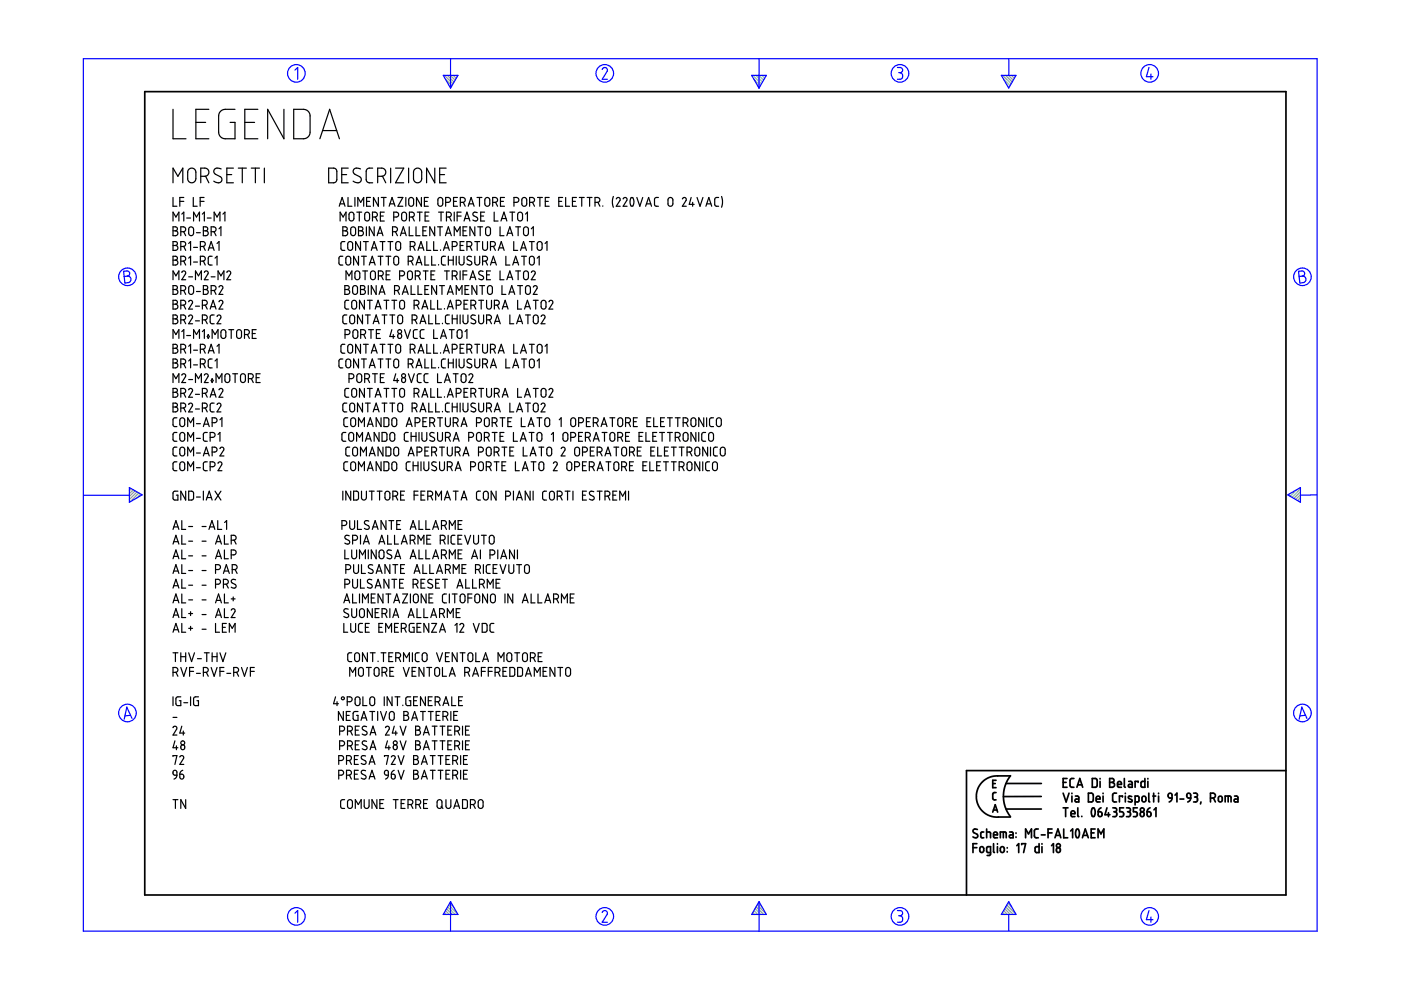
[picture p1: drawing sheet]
<svg xmlns="http://www.w3.org/2000/svg" width="297mm" height="210mm" viewBox="0 0 297 210" stroke-linecap="round" stroke-linejoin="round" font-family="sans-serif">
<g fill="none" stroke="#6c9" stroke-width=".25">
<path d="M94.2 16l1.8 1.8M94.5 16.8l1.3 1.4M94.8 16l1.5 1.4M95.3 18.3l.3 .3M95.5 16l1 1M96.1 16l.6 .6M96.7 16l.3 .2M159.6 16l1.8 1.8M159.9 16.8l1.3 1.4M160.3 16l1.4 1.4M160.7 18.3l.3 .3M160.9 16l1 1"/>
<path d="M161.5 16l.6 .6M162.1 16l.2 .2M212.6 16l1.8 1.8M212.8 16.8l1.3 1.4M213.2 16l1.4 1.4M213.7 18.3l.2 .3M213.8 16l1 1M214.4 16l.7 .6M215.1 16l.2 .2M27.5 103.4h-.1M27.9 103.6l-.5 .4M28.3 103.8l-.9 .9"/>
<path d="M28.7 104.1l-1.3 1.2M29 104.3l-1.6 1.6M29.4 104.5l-1.8 1.9M29.8 104.8l-.8 .8M273.4 104.7l-.3 .3M274.9 103.9l-1.4 1.3M275.7 103.6l-1.8 1.9M275.7 106.1l-.2 .3M275.7 105.5l-.6 .6M275.7 104.9l-1 1M275.7 104.2l-1.4 1.5M94 193.8v.1"/>
<path d="M94.2 193.5l.4 .4M94.4 193.1l.9 .8M94.7 192.7l1.2 1.2M94.9 192.3l1.6 1.6M95.1 191.9l1.9 1.9M95.4 191.5l.8 .8M159.4 193.8v.1M159.6 193.5l.4 .4M159.9 193.1l.8 .8M160.1 192.7l1.2 1.2M160.3 192.3l1.6 1.6M160.5 191.9l1.9 1.9"/>
<path d="M160.8 191.5l.8 .8M212.3 193.8v.1M212.6 193.5l.4 .4M212.8 193.1l.8 .8M213 192.7l1.2 1.2M213.2 192.3l1.6 1.6M213.5 191.9l1.8 1.9M213.7 191.5l.8 .8"/>
</g>
<g fill="none" stroke="#00f" stroke-width=".25">
<path d="M17.7 12.4h261.6v185h-261.6zM62.5 14.9l.6-.6v2.5M94 16h3.1l-1.6 2.7zM95.5 12.4v6.3M127.7 14.7l.5-.4 .5 .3v.5l-1 1.7h1.1M159.4 16h3.1l-1.6 2.7zM160.9 12.4v6.3M190.3 14.3h.7l.3 .3v.6l-.5 .2M190.5 15.4h.3M190.8 15.4l.5 .3v.7l-.3 .4h-.7M212.3 16h3.1l-1.5 2.7zM213.9 12.5v3.5"/>
<path d="M243.6 14.3l-.5 2h1.4M244 15.7v1.1M26.2 57.5l.9-.1 .3 .3 .1 .5-.5 .3 .5 .2 .3 .4-.1 .3-.3 .5-.9 .1zM27 58.5l-.7 .1M275.3 57.5l.9-.1 .3 .3 .1 .5-.5 .3 .5 .2 .3 .4-.1 .4-.2 .3-1 .2zM276.1 58.5l-.7 .1M17.8 105h9.6M27.4 103.4l2.7 1.5-2.7 1.6zM273 104.9l2.7-1.5v3.1zM279.3 104.9l-3.6 .1M27.7 151.7l-1.2 .1M28 152.3l-1.1-2.4-.6 2.6"/>
<path d="M276.8 151.7l-1.2 .1M277.1 152.3l-1.1-2.4-.6 2.6M62.5 193.6l.6-.5v2.4M95.5 191.2v6.2M95.5 191.2l1.6 2.7h-3.1zM127.7 193.5l.1-.3 .5-.1 .5 .4-.1 .4-1 1.6h1.1M160.9 191.2v6.2M160.9 191.2l1.6 2.7h-3.1zM190.3 193.1h.6l.4 .2v.5l-.5 .4M190.5 194.2h.3M190.8 194.2l.5 .3v.7l-.4 .3h-.6M213.9 191.2l1.5 2.7h-3.1z"/>
<path d="M213.9 193.9v3.5M243.6 193.1l-.5 1.9h1.4M244 194.4v1.1"/>
<circle cx="62.8" cy="15.6" r="1.87"/>
<circle cx="128.2" cy="15.6" r="1.87"/>
<circle cx="190.8" cy="15.6" r="1.87"/>
<circle cx="243.8" cy="15.6" r="1.87"/>
<circle cx="27" cy="58.7" r="1.87"/>
<circle cx="276.1" cy="58.7" r="1.87"/>
<circle cx="27" cy="151.2" r="1.87"/>
<circle cx="276.1" cy="151.2" r="1.87"/>
<circle cx="62.8" cy="194.3" r="1.87"/>
<circle cx="128.2" cy="194.3" r="1.87"/>
<circle cx="190.8" cy="194.3" r="1.87"/>
<circle cx="243.8" cy="194.3" r="1.87"/>
</g>
<g fill="none" stroke="#000" stroke-width=".36">
<path d="M30.7 19.4h241.9v170.4h-241.9zM206.3 179.7h.8M207.1 178.9h-.8v1.9M207.2 175.9l-.6-.1-.3 .5 1 .7v.4l-.3 .2-.7-.2M207.9 179.6l.4-.1 .3 .3v.7l-.3 .2h-.3l-.2-.2zM208.6 176.4h-.4l-.3 .2 .1 .9 .2 .1h.4M209.2 176.4l.8 .1v1.1M209.2 175.8v1.8M210.5 166.1h.5M210.5 172.2l.5-1.6 .5 1.6M210.6 171.7h.8M210.7 177h.8l-.2-.5-.4-.1-.2 .2v.8l.1 .2h.7"/>
<path d="M210.7 178.9v1.7l.1 .2M211.2 168h-.4l-.3 .3v1.1l.7 .2M211.2 165.4h-.7v1.6h.7M211.5 178.9v.1M211.5 179.5v1.3M212.1 177.6v-1.2h1.1l.1 .2v1M212.2 179.6l.4-.1 .3 .3v.7l-.3 .2h-.3l-.2-.2zM212.7 176.4v1.2M213.3 166.1h7.5M213.3 171.5h7.5M213.6 179.7v.1M214.1 176.4h.5l.2 .3v.9h-.5a.31 .31 0 0 1-.3-.3 .31 .31 0 0 1 .3-.3h.5"/>
<path d="M214.2 164.5h-3.5l-.9 .3-.9 .5-.7 .6-.7 .9-.4 1-.1 1.1 .1 1.1 .4 .9 .7 1 .8 .6 .8 .5 .9 .2h3.5M214.2 164.5l-1 1.7-.5 2.2 .1 1.3 .3 1.3 1.1 2.1M215.4 176.6v.1M215.4 177.4v.1M215.6 179.3l.4-.4v1.9M216.6 179.1v-.2h.8l-.4 1.9M217.4 177.6v-1.8l.7 1 .6-1v1.8M220.1 175.8h-.5l-.3 .3 .1 1.3 .1 .2h.6M220.3 178.9v1.9l-.7-.1-.1-.3v-.7l.2-.2h.6M220.8 168.9h-8.1M220.8 177h.8M220.9 178.9v.1"/>
<path d="M220.9 179.5v1.3M222.2 176.6h.9M222.9 179.3l.5-.4v1.9M223.1 175.8h-.9v1.8M223.7 177.6l.6-1.8 .6 1.8M223.8 177.1h.9M224 179.9l.3-.2 .4 .2 .1 .5-.1 .3-.3 .1-.4-.2zM225.4 165.9h.6M225.4 168.2l.6 1.8 .7-1.8M225.4 171.3h1M225.5 175.8v1.8h.9M225.9 171.3v1.8"/>
<path d="M226.2 165.1h-.8v1.8h.8M227 176.2l.4-.4v1.8M227.1 172.5h.8l-.1-.5-.4-.1-.3 .2v.8l.2 .2h.6M227.3 168.2v.1M227.3 168.8v1.2M227.7 165.1h-.6l-.2 .3v1.4l.3 .1h.5M228 168.8h.5l.2 .2v1h-.5a.31 .31 0 0 1-.3-.3 .31 .31 0 0 1 .3-.3h.5M228.2 175.9a.53 .53 0 0 1 .6 .1 .53 .53 0 0 1 .1 .6l-.1 .7a.35 .35 0 0 1-.4 .3 .35 .35 0 0 1-.3-.5l-.1-.5zM228.3 166.9l.6-1.8 .7 1.8M228.5 166.4h.9M228.5 171.3v1.7l.2 .1M229.4 173.1h.1"/>
<path d="M229.5 177.6l.6-1.8 .6 1.8M229.7 177.1h.8M230.8 168.2h.7l.3 .3v1.2l-.3 .3h-.7zM231.4 176.6h.6M231.6 165.1h.7l.3 .2v1.3l-.2 .3h-.8zM231.6 171.4a.53 .53 0 0 1 .5 .2 .53 .53 0 0 1 .1 .5l-.1 .7a.34 .34 0 0 1-.4 .3 .34 .34 0 0 1-.3-.4v-.6zM232.2 175.8h-.8v1.8h.8M232.4 169.4h.8v-.3l-.2-.3-.5 .1-.1 .9 .2 .2h.6M232.8 177.6v-1.8l.6 1 .6-1v1.8M232.8 172.1h.6l.2 .2 .1 .5-.2 .3h-.3l-.3-.1zM233.2 165.1v.1M233.2 165.7v1.2"/>
<path d="M233.4 171.3l-.4 .3-.2 .5M233.9 168.2v.1M233.9 168.8v1.2M234.7 171.3l-.4 1.4h1M235 172.3v.8M235.3 165.1h.6l.3 .3-.1 .4-.3 .1 .4 .1 .1 .3-.1 .4-.3 .2h-.6zM235.3 165.9h.5M235.9 171.3h.7l.1 .2 .1 .3-.4 .3M236.2 172.1h.2M236.4 172.1l.3 .2 .1 .5-.3 .3h-.6M236.7 168.2h-.5l-.3 .3v1.3l.3 .2h.5M236.9 166.3h.9l-.2-.5-.3-.1-.3 .1-.1 .9 .2 .2h.7"/>
<path d="M238 169v-.2h-.7v1.2M238.2 171.3h-.8v.8h.6l.2 .4-.1 .6h-.7M238.4 165.1v1.7l.2 .1M238.6 168.2v.1M238.6 168.8v1.2M238.8 171.3h.5l.3 .2v.4l-.3 .2M239.1 172.1h.2M239.3 172.1l.4 .3-.1 .5-.2 .2h-.6M239.3 165.7h.5l.3 .2v1h-.6a.31 .31 0 0 1-.3-.3 .31 .31 0 0 1 .3-.3h.6M239.9 168.9l-.2-.1a.29 .29 0 0 0-.4 .1 .29 .29 0 0 0 .1 .4l.5 .2a.33 .33 0 0 1 0 .5 .33 .33 0 0 1-.5 0l-.2-.1M240.7 170l.7-.1 .1-.9-.2-.2h-.6v1.9M241.1 171.3h-.8v.8h.6l.2 .3-.1 .7h-.7"/>
<path d="M241.3 165.9v-.2h-.6v1.2M241.9 172.3l.2-.2 .4 .2 .1 .5-.1 .2-.4 .1-.2-.1zM242.2 169l.2-.2 .4 .1 .2 .8-.2 .2-.4 .1-.3-.2zM242.7 165.1v1.8h-.6l-.2-.2 .1-.9 .2-.1h.5M243.2 172.1l.7 .2v.7l-.4 .1-.2-.1zM243.4 165.1v.1M243.4 165.7v1.2M243.6 168.2v1.6l.2 .2M243.8 171.3l-.4 .3-.2 .5M244.4 168.8h.6M244.6 168.2v1.8M244.7 171.7l.4-.4v1.8"/>
<path d="M245.6 168.2v.1M245.6 168.8v1.2M247.7 168.4l.3-.2 .4 .1 .1 .9-.7-.1zM248.5 169.2l-.2 .5-.4 .3M249.1 168.6l.4-.4v1.8M250.2 169.4h.8M251.7 168.3l.3-.1 .3 .1 .2 .9h-.6l-.2-.2zM252.5 169.2l-.2 .5-.5 .3M253.1 168.2l.7 .1 .1 .4-.4 .3M253.3 169h.2M253.5 169l.4 .2v.5l-.2 .3h-.6M254.6 170l-.1 .5"/>
<path d="M256.6 169.2l.9-.1 .2-.3-.1-.4-.4-.2h-.6v1.8M257.3 169.2l.4 .8M258.4 169l.2-.2 .4 .1 .1 .8-.1 .2-.4 .1-.3-.2zM259.8 170v-1.2l1.1 .1 .1 1.1M260.4 168.8v1.2M261.7 168.8h.6l.2 .3v.9h-.6a.31 .31 0 0 1-.3-.3 .31 .31 0 0 1 .3-.3h.6M272.6 163.4h-67.7v26.4M210 180.8h-.5l-.3-.2 .1-1 .7-.1v1.7l-.7 .2M213.6 180.6v.1"/>
<circle cx="224.4" cy="179.3" r=".42"/>
<circle cx="242.2" cy="171.7" r=".42"/>
</g>
<g fill="none" stroke="#000" stroke-width=".25">
<path d="M36.7 23.2v6.2h2.7M36.7 38.8v-3.2l1 1.8 1.1-1.8v3.2M40.1 35.9l.4-.3 .5 .1 .5 .6v1.8l-.2 .4-.4 .2h-.5l-.6-.5v-1.8zM41.5 26h2.1M42.6 37.4h1l.5-.3 .2-.8-.3-.5-.4-.2h-1v3.2M43.6 37.4l.7 1.4M44.3 23.2h-2.8v6.2h2.8M46.9 35.8l-1.1-.1-.3 .2-.2 .5 .3 .5 1.3 .7 .2 .4-.2 .5-.3 .2-.4 .1-.9-.4M48.1 37h1M49.5 35.6h-1.4v3.2h1.4M49.8 23.2h-2.4l-.5 .2-.4 .5-.1 .6v3.8l.2 .5 .5 .5 .5 .1h2.2v-3.4h-1M50.5 35.6h1.7"/>
<path d="M51.4 35.6v3.2M51.9 26h2.1M53.3 35.6h1.7M54.1 35.6v3.2M54.7 23.2h-2.8v6.2h2.8M56 35.6v3.2M60.2 23.2v6.2l-3.5-6.2v6.2M62.3 23.2l2.5 .1 .4 .2 .4 .5 .1 4.3-.3 .6-.5 .4-2.6 .1zM67.8 29.4l2.1-6.2 2.1 6.2M68.4 27.7h3M69.7 35.6h1.1l.6 .5v2.2l-.5 .4-1.2 .1zM72.5 37h1"/>
<path d="M73.8 35.6h-1.3v3.2h1.3M76.4 35.8l-1-.1-.4 .2-.1 .5 .2 .5 1.4 .7 .1 .4-.1 .5-.4 .2-.4 .1-.8-.4M79 35.6l-.9 .1-.3 .2-.2 .4 .1 2.1 .5 .4h.8M80.1 37.4h1l.5-.3 .2-.8-.3-.5-.4-.2h-1v3.2M81.1 37.4l.7 1.4M82.8 35.6v3.2M83.9 35.6h1.7l-1.7 3.2h1.7M86.6 35.6v3.2M87.8 36l.4-.3 .5-.1 .4 .2 .3 .4v1.9l-.6 .6h-.6l-.5-.5v-1.8zM92.2 35.6v3.2l-1.8-3.2v3.2M93.2 37h1.1M94.6 35.6h-1.4v3.2h1.4"/>
<path d="M36.7 48.1h.6l.3 .3-.1 .4-.3 .1 .3 .1 .2 .3v.4l-.3 .2-.7 .1zM36.7 51.2h.6l.3 .3-.1 .4-.3 .1 .3 .2 .2 .2v.4l-.3 .2-.7 .1zM36.7 54.3h.6l.3 .3-.1 .4-.3 .2h.3l.2 .3v.4l-.3 .3h-.7zM36.7 41.9v1.8h.8M36.7 46.9v-1.9l.6 1 .6-1v1.9M36.7 59.3v-1.9l.6 1.1 .6-1.1v1.9M36.7 48.9h.5M36.7 52h.5M36.7 55.2h.5M38.1 42.7h.9M38.3 49.1l.9-.1 .2-.5-.2-.3-.9-.1v1.9M38.3 52.3l.9-.1 .2-.4-.1-.3-.3-.3h-.7v1.9"/>
<path d="M38.3 55.4l.9-.1 .2-.4-.1-.3-.3-.3h-.7v1.9M38.5 57.7l.4-.3 .4 .2v.5l-.8 1.2h.9M38.5 45.4l.5-.4v1.9M38.9 49.1l.5 .9M38.9 52.2l.5 .9M38.9 55.4l.5 .8M39 41.9h-.9v1.8M39.6 46.2h.8M40 51.6l.4-.4v1.9M40 54.7l.4-.4v1.9M40 58.7h.8M40.1 48.3l.4-.2 .5 .3v1.2l-.3 .4-.4-.1-.3-.3z"/>
<path d="M41 41.9v1.8h.8M41 46.9v-1.9l.7 1 .6-1v1.9M41 52.5h.9M41 55.6h.9M41.4 59.3v-1.9l.7 1.1 .6-1.1v1.9M41.7 49.3h.8M42.4 42.7h.9M42.5 52.3l.9-.2 .1-.5-.2-.3-.8-.1v1.9M42.5 55.4l.9-.2 .1-.5-.2-.3-.8-.1v1.9M42.9 45.4l.4-.4v1.9M43.1 48.1h.7l.2 .3v.4l-.4 .1 .4 .1 .2 .4-.1 .3-.3 .2-.7 .1zM43.1 48.9h.5"/>
<path d="M43.1 52.2l.4 .9M43.1 55.4l.4 .8M43.3 41.9h-.9v1.8M43.3 57.7l.3-.2 .2-.1 .4 .4-.9 1.5h.9M43.9 46.2h.9M44.2 53.1l.6-1.9 .6 1.9M44.3 52.6h.9M44.8 49.1l.9-.1 .1-.3-.1-.4-.3-.2h-.6v1.9M44.8 58.7h.8M45 54.3l-.6 .1-.2 .2v1.4l.8 .2M45.4 49.1l.4 .9M45.4 46.9v-1.9l.6 1 .6-1v1.9"/>
<path d="M45.6 54.7l.4-.4v1.9M46 51.6l.4-.4v1.9M46.2 59.3v-1.9l.6 1.1 .7-1.1v1.9M46.4 48.5l.4-.4v1.9M47.3 45.4l.4-.4v1.9M48.1 57.7l.3-.3 .5 .2v.4l-.8 1.3h.8M71.9 43.7l.6-1.8 .7 1.8M72.1 43.2h.9M72.1 46.9v-1.9l.6 1 .7-1v1.9M72.7 48.1h.6l.3 .3v.3l-.4 .2 .4 .1 .1 .3v.3l-.3 .3-.7 .1zM72.7 54.3l-.6 .1-.2 .3v1.3l.8 .2M72.7 48.9h.5"/>
<path d="M73.1 51.2h-.5l-.3 .3v1.4l.3 .2h.5M73.4 59.3v-1.9l.6 1.1 .6-1.1v1.9M73.4 54.5l.6-.2 .3 .4 .1 1-.4 .5-.4-.1-.3-.3zM73.8 41.9v1.8h.8M73.9 51.4l.5-.2 .4 .4v1.1l-.4 .4-.4-.1-.2-.2-.1-1.1zM74.1 45.2l.5-.2 .4 .3v1.1l-.3 .4h-.5l-.2-.3zM74.5 48.3l.5-.2 .4 .4v1l-.4 .5-.4-.1-.2-.3zM75.2 41.9v1.8M75.5 57.5h.4l.4 .3v1.1l-.5 .4-.3-.1-.3-.3v-1.1zM75.6 45h1.1M75.9 43.7v-1.8l.6 1 .6-1v1.8M76 48.1h.6l.3 .3v.3l-.4 .2 .3 .1 .2 .3-.2 .6-.8 .1z"/>
<path d="M76 48.9h.5M76 54.3v1.9l-1-1.9v1.9M76.2 45v1.9M76.4 51.2v1.9l-1-1.9v1.9M76.6 54.3h1.1M76.9 57.4h1M77 51.2h1.1M77.2 54.3v1.9M77.4 57.4v1.9M77.4 45.2l.5-.2 .4 .3v1.2l-.3 .3h-.3l-.3-.2zM77.6 51.2v1.9M77.7 48.1v1.9"/>
<path d="M77.7 42.7h.7M78.3 56.2l.6-1.9 .6 1.9M78.5 55.7h.9M78.5 41.9h-.8v1.8h.8M78.7 57.6l.5-.1 .4 .3v1.1l-.4 .4h-.3l-.3-.3-.1-1.1zM78.7 53.1l.6-1.9 .7 1.9M78.9 52.6h.9M79 46l.8-.1 .2-.3-.1-.5-.9-.1v1.9M79.3 48.1v1.9l-1-1.9v1.9M79.6 46l.4 .9M80 50l.6-1.9 .6 1.9M80.1 49.4h.9"/>
<path d="M80.2 54.3h1M80.2 58.5h.6l.4-.2 .1-.4-.3-.4-.8-.1v1.9M80.2 41.9v1.8l-1-1.8v1.8M80.6 51.2h1M80.6 45.8h.7M80.7 54.3v1.9M80.8 41.9h1.1M80.8 58.5l.5 .8M81.1 51.2v1.9M81.4 41.9v1.8M81.5 45h-.9v1.9h.9M81.8 54.3h1.1"/>
<path d="M81.9 58.3h.6M82.3 51.2h1M82.3 54.3v1.9M82.5 43.7l.6-1.8 .7 1.8M82.7 43.2h.9M82.7 57.4h-.8v1.9h.8M82.8 51.2v1.9M83.2 49.1h.7l.3-.2 .1-.4-.2-.3-.9-.1v1.9M83.5 46l.9-.1 .1-.3-.1-.4-.3-.2h-.6v1.9M83.6 54.5l.5-.2 .4 .4v1.1l-.3 .4h-.4l-.3-.3v-1.1zM83.8 49.1l.5 .9M84.1 51.3l.5-.1 .3 .4v1.1l-.3 .4-.4-.1-.3-.3v-1.1z"/>
<path d="M84.4 41.9h1l-1 1.8h1M84.7 58.5l.9-.1 .2-.3-.1-.4-.3-.3h-.7v1.9M84.9 50l.6-1.9 .6 1.9M85.1 49.4h.9M85.3 45.1l.6-.1 .3 .3v1.1l-.3 .4h-.4l-.3-.3v-1.1zM86 41.9v1.8M86.5 57.7l.5-.3 .4 .4v1.1l-.3 .4-.4-.1-.3-.3zM86.6 55.4h.5l.4-.3 .1-.3-.2-.4-.8-.1v1.9M86.8 48.1v1.9h.8M86.8 42l.4-.1 .5 .3v1.1l-.3 .4h-.4l-.3-.3v-1.1zM86.8 46l.9-.1 .1-.3v-.4l-.4-.2h-.6v1.9M87 52.3l.6-.1 .3-.2 .1-.3-.2-.4-.8-.1v1.9"/>
<path d="M87.2 55.4l.4 .8M87.4 46l.4 .9M87.6 52.2l.4 .9M88.1 58.5l.8-.1 .2-.3-.1-.4-.3-.3h-.6v1.9M88.2 48.1v1.9h.8M88.2 56.2l.6-1.9 .7 1.9M88.4 55.7h.9M88.5 45h1M88.6 53.1l.7-1.9 .6 1.9M88.7 58.5l.4 .8M88.8 52.6h.9M89 45v1.9"/>
<path d="M89.3 41.9v1.8l-1-1.8v1.8M89.7 48.9h.6M89.7 57.4h1.1M90 42.7h.6M90.1 54.3v1.9h.8M90.1 45.8h.7M90.2 57.4v1.9M90.5 48.1h-.8v1.9h.8M90.5 51.2v1.9h.8M90.8 41.9h-.8v1.8h.8M91 45h-.9v1.9h.9M91.4 58.3h.6"/>
<path d="M91.5 54.3v1.9h.9M91.9 51.2v1.9h.9M92.2 48.1v1.9l-1.1-1.9v1.9M92.2 57.4h-.8v1.9h.8M92.8 48.1h1M92.9 42.1l.5-.2 .4 .3 .1 1.1-.4 .4h-.4l-.3-.4zM93 45h1M93 56.1v.1M93.3 48.1v1.9M93.4 53v.1M93.5 45v1.9M94 53.1l.7-1.9 .6 1.9"/>
<path d="M94.2 52.6h.9M94.2 57.4h1.1M94.4 54.3l-.5 .1-.3 .3 .1 1.3 .7 .2M94.4 50l.7-1.9 .6 1.9M94.5 42.9h.6l.3-.2 .1-.4-.1-.3-.9-.1v1.8M94.6 49.4h.9M94.7 46l.8-.1 .2-.4-.1-.3-.4-.2h-.5v1.9M94.7 57.4v1.9M95.1 55.2h1M95.1 54.3v1.9M95.3 46l.4 .9M95.9 52.3l.9-.2 .1-.5-.1-.3-.9-.1v1.9"/>
<path d="M95.9 58.5h.6l.3-.2 .1-.5-.1-.2-.9-.2v1.9M96.1 54.3v1.9M96.2 42.7h.6M96.3 50v-1.9l.6 1 .7-1v1.9M96.3 45v1.9M96.5 58.5l.4 .8M96.7 54.3v1.9M96.9 45.8h.9M97 41.9h-.8v1.8h.8M97.3 54.3l.1 1.5 .4 .4 .4-.1 .2-.3v-1.5M97.6 57.4v1.9M97.6 52h.6"/>
<path d="M97.6 42.9l.8-.1 .2-.3v-.4l-.4-.2h-.6v1.8M97.8 45h-.9v1.9M98.2 48.9h.6M98.2 58.3h.8M98.2 42.9l.4 .8M98.4 51.2h-.8v1.9h.8M98.4 46.9l.6-1.9 .6 1.9M98.6 46.3h.9M99 52.3l.8-.1 .3-.4-.2-.4-.3-.2h-.6v1.9M99 48.1h-.8v1.9h.8M99 57.4h-.8v1.9M99.3 43.7l.6-1.8 .6 1.8"/>
<path d="M99.4 43.2h.9M99.6 52.2l.5 .9M99.6 59.3l.6-1.9 .7 1.9M99.8 58.8h.9M99.9 54.4h-.6l-.3 .4 .9 .7 .1 .5-.5 .2-.5-.2M100.7 54.3v1.5l.4 .4 .6-.3v-1.6M100.7 48.1v1.9l-1.1-1.9v1.9M100.7 51.2h1M101.1 41.9h1.1M101.2 45.1l-.7-.1-.3 .4 .2 .3 .8 .4 .1 .5-.4 .3-.7-.2M101.2 51.2v1.9M101.3 48.1h1"/>
<path d="M101.7 41.9v1.8M101.8 48.1v1.9M101.9 45.8h.6M102.3 51.2l.1 1.6 .4 .3 .5-.4 .1-1.5M102.3 55.4l.9-.2 .2-.5-.2-.3-.9-.1v1.9M102.4 57.6l-.7-.1-.2 .4 .2 .3 .7 .4 .1 .5-.5 .2-.5-.2M102.7 45h-.8v1.9h.8M102.9 42.1l.5-.2 .4 .3v1.2l-.3 .3h-.3l-.4-.3zM103 55.4l.4 .8M103.1 48.2l.5-.1 .4 .4v1l-.4 .5-.4-.1-.2-.3v-1.1zM103.2 58.3h.6M104 52.3l.6-.1 .3-.2 .1-.3-.2-.4-.8-.1v1.9"/>
<path d="M104 56.2l.6-1.9 .6 1.9M104 57.4h-.8v1.9h.8M104.2 55.7h.9M104.5 42.9l.8-.1 .2-.3-.2-.5-.8-.1v1.8M104.6 52.2l.4 .9M104.8 45v1.9h.8M105.1 42.9l.4 .8M105.6 53.1l.7-1.9 .6 1.9M105.8 52.6h.9M106 48.1v1.9h.8M106 57.4v1.9h.8M106.1 42.7h.6"/>
<path d="M106.2 46.9l.6-1.9 .7 1.9M106.4 46.3h.9M107 41.9h-.9v1.8h.9M107.3 54.3v1.9h.8M107.5 50l.6-1.9 .6 1.9M107.5 59.3l.6-1.9 .6 1.9M107.6 49.4h.9M107.6 58.8h.9M108.1 45h1M108.6 45v1.9M108.7 56.2l.6-1.9 .7 1.9M108.9 55.7h.9"/>
<path d="M108.9 51.2v1.9h.8M109 42.9l.8-.1 .2-.3-.1-.4-.3-.2h-.6v1.8M109.3 48.1h1.1M109.3 57.4h1.1M109.8 45.2l.5-.2 .5 .3v1.1l-.3 .4h-.4l-.3-.3zM109.9 48.1v1.9M109.9 57.4v1.9M110.4 53.1l.6-1.9 .6 1.9M110.6 52.6h.8M110.6 54.3h1M110.7 42.1l.5-.2 .4 .3 .1 1.1-.3 .4h-.4l-.4-.4zM111.1 57.7l.5-.3 .4 .4v1.1l-.3 .4-.4-.1-.3-.3z"/>
<path d="M111.1 54.3v1.9M111.2 48.2l.5-.1 .3 .4v1l-.3 .5-.4-.1-.3-.3v-1.1zM111.4 45.4l.4-.4v1.9M112.2 51.2h1.1M112.3 42.9l.8-.1 .2-.3-.1-.4-.3-.2h-.6v1.8M112.4 54.5l.5-.2 .3 .3 .1 1.1-.4 .5-.4-.1-.3-.3zM112.6 57.7l.3-.2 .3-.1 .3 .4-.9 1.5h.9M112.6 48.5l.5-.4v1.9M112.8 51.2v1.9M112.9 42.9l.4 .8M113.9 54.7l.4-.4v1.9M114 41.9h1"/>
<path d="M114 51.4l.6-.2 .3 .4v1.1l-.3 .4-.5-.1-.2-.3zM114.5 41.9v1.8M115.6 51.6l.4-.4v1.9M115.6 42.7h.6M116.4 41.9h-.8v1.8h.8M118.5 42.7h.6M119.3 41.9h-.8v1.8h.8M119.9 41.9v1.8h.9M121.4 42.7h.6M122.2 41.9h-.8v1.8h.8M122.8 41.9h1.1M123.3 41.9v1.8"/>
<path d="M124.5 41.9h1M125 41.9v1.8M126.2 42.9h.5l.4-.2 .1-.4-.2-.3-.8-.1v1.8M126.8 42.9l.4 .8M127.8 43.6v.1M130 41.7l-.2 .9 .2 1.3M130.7 42.2l.3-.3 .4 .2 .1 .4-.8 1.2h.8M132.1 42.2l.4-.3 .4 .2v.3l-.8 1.3h.8M133.8 42a.56 .56 0 0 1 .6 .7l-.1 .7a.36 .36 0 0 1-.5 .3 .36 .36 0 0 1-.2-.5v-.7zM135 41.9l.7 1.8 .6-1.8M136.9 43.7l.6-1.8 .6 1.8M137.1 43.2h.9"/>
<path d="M139.6 41.9h-.6l-.2 .3v1.3l.3 .2h.5M141.7 42.1l.5-.2 .4 .3v1.2l-.3 .3-.5-.1-.2-.3zM144.7 42.2l.3-.3 .5 .2v.4l-.8 1.2h.8M146.5 41.9l-.4 1.4h1.1M146.9 42.9v.8M147.8 41.9l.6 1.8 .6-1.8M149.7 43.7l.6-1.8 .6 1.8M149.8 43.2h.9M152.4 41.9h-.6l-.3 .3 .1 1.3 .2 .2h.6M153 41.7l.2 .8-.2 1.4M36.7 60.6h.7l.2 .2-.1 .5-.3 .1h.3l.2 .3v.5l-.3 .2h-.7zM36.7 63.7h.7l.2 .2-.1 .4-.3 .2 .4 .2 .1 .4-.4 .4h-.6z"/>
<path d="M36.7 66.8h.6l.3 .3-.1 .4-.3 .1 .4 .2 .1 .4-.4 .4h-.6zM36.7 73h.6l.3 .3-.1 .4-.3 .2 .3 .1 .2 .2v.4l-.3 .2-.7 .1zM36.7 76.1h.6l.3 .3-.1 .4-.3 .2 .3 .1 .2 .2v.4l-.3 .3h-.7zM36.7 71.8v-1.9l.6 1 .6-1v1.9M36.7 61.4h.5M36.7 64.5h.5M36.7 67.6h.5M36.7 73.9h.5M36.7 77h.5M38.3 61.6h.6l.4-.2 .1-.4-.2-.4h-.9v1.8M38.3 64.7h.6l.4-.2 .1-.4-.2-.3-.9-.1v1.8M38.3 67.8l.9-.1 .2-.3-.2-.5-.9-.1v1.8"/>
<path d="M38.3 74l.9-.1 .2-.5-.2-.2-.9-.2v1.9M38.3 77.2l.9-.2 .2-.5-.2-.2-.9-.2v1.9M38.5 79.5l.4-.3 .4 .2v.5l-.8 1.2h.9M38.5 70.3l.5-.4v1.9M38.9 61.6l.5 .8M38.9 64.7l.5 .8M38.9 67.8l.5 .8M38.9 74l.5 .9M38.9 77.2l.5 .8M39.6 71.1h.8M40 64a.4 .4 0 0 1 .3-.3 .4 .4 0 0 1 .4 .2l.1 .3-.8 1.3h.8M40 67.1a.4 .4 0 0 1 .3-.3 .4 .4 0 0 1 .4 .2l.1 .3-.8 1.3h.8"/>
<path d="M40 73.4l.4-.4v1.9M40 76.5l.4-.4v1.9M40.1 60.8l.5-.2 .4 .3v1.2l-.4 .3-.4-.1-.2-.3zM41 71.8v-1.9l.7 1 .6-1v1.9M41 74.3h.9M41 77.4h.9M41.4 64.9h.9M41.4 68h.9M41.7 61.8h.8M42.5 74l.9-.1 .1-.3-.1-.4-.2-.2h-.7v1.9M42.5 77.2l.9-.2 .1-.3-.1-.4-.2-.2h-.7v1.9M42.9 64.7h.6l.3-.2 .1-.4-.2-.3-.8-.1v1.8"/>
<path d="M42.9 67.8l.9-.1 .1-.3-.1-.5-.9-.1v1.8M42.9 70.3l.4-.4v1.9M43.1 60.6h.7l.2 .2-.1 .5-.3 .1h.3l.3 .4-.1 .4-.3 .2h-.7zM43.1 61.4h.5M43.1 74l.4 .9M43.1 77.2l.4 .8M43.3 79.5l.3-.2 .2-.1 .4 .4-.9 1.5h.9M43.5 64.7l.4 .8M43.5 67.8l.4 .8M44.2 70.9l.2 .5-.2 .4-.3-.4zM44.2 74.9l.6-1.9 .6 1.9M44.3 74.4h.9"/>
<path d="M44.6 65.5l.6-1.8 .6 1.8M44.7 65h.9M44.8 61.6l.8-.1 .2-.3-.1-.4-.3-.2h-.6v1.8M45 76.1h-.6l-.2 .3v1.4l.2 .2h.6M45 71.8v-1.9l.6 1 .6-1v1.9M45.4 61.6l.4 .8M45.4 66.8h-.5l-.3 .4v1.2l.3 .2h.5M45.6 76.5l.4-.4v1.9M46 67.1l.4-.3 .4 .2v.4l-.8 1.2h.8M46 73.4l.4-.4v1.9M46.4 60.9l.3-.3 .5 .2v.3l-.8 1.3h.9M46.4 64l.4-.3 .4 .2v.3l-.8 1.3h.9"/>
<path d="M47 70.1l.4-.2 .5 .4v1.1l-.3 .3-.4 .1-.3-.3-.1-1.1zM47.8 79.4l.5-.2 .4 .3v1.2l-.4 .4-.4-.1-.2-.3zM48.5 69.9h1.1M49 69.9v1.9M49.3 79.2h1.1M49.8 79.2v1.9M50.3 70.1l.4-.2 .5 .4v1.1l-.3 .3-.4 .1-.3-.3v-1.1zM51.1 79.4l.5-.2 .4 .4v1.1l-.3 .4h-.4l-.3-.3v-1.1zM51.8 70.9l.9-.1 .2-.3-.1-.4-.4-.2h-.6v1.9M52.5 70.9l.4 .9M53.5 70.7h.6M54.3 69.9h-.8v1.9h.8"/>
<path d="M55.2 79.2h-.9v1.9h.9M72.7 76.1h-.5l-.3 .4v1.3l.2 .2h.6M73.1 60.6h.7l.2 .2-.1 .5-.3 .1 .4 .1 .1 .3v.4l-.3 .2h-.7zM73.1 73h-.5l-.3 .3v1.4l.2 .1 .6 .1M73.1 61.4h.5M73.2 70.9l.9-.1 .1-.3-.1-.4-.4-.2h-.5v1.9M73.4 76.3l.6-.2 .3 .4 .1 1-.4 .5-.4-.1-.3-.3zM73.5 66.8h-.5l-.3 .4v1.2l.3 .2h.5M73.9 73.2l.4-.2 .4 .3 .1 1.2-.4 .3-.3 .1-.3-.3-.1-1.1zM73.9 63.7h-.6l-.2 .3 .1 1.3 .2 .2h.5M74.2 67l.5-.2 .5 .3v1.1l-.3 .4h-.4l-.3-.3zM74.7 63.9l.5-.2 .4 .3v1.2l-.4 .3-.4-.1-.2-.2z"/>
<path d="M74.9 60.7l.6-.1 .3 .3v1.1l-.4 .4-.4-.1-.2-.3v-1zM75 70l.6-.1 .2 .4 .1 1-.4 .4-.3 .1-.4-.4v-1.1zM75.8 79.4l.5-.2 .4 .4v1.1l-.4 .4h-.4l-.2-.3zM76 76.1v1.9l-1-1.9v1.9M76.4 60.6h.7l.2 .2v.5l-.4 .1 .4 .1 .2 .3-.1 .4-.3 .2h-.7zM76.4 73v1.9l-1-1.9v1.9M76.4 61.4h.5M76.5 70.9l.9-.1 .1-.3-.1-.4-.3-.2h-.6v1.9M76.6 76.1h1.1M76.9 66.8v1.8l-1.1-1.8v1.8M77 73h1.1M77.1 70.9l.4 .9"/>
<path d="M77.2 76.1v1.9M77.3 63.7v1.8l-1.1-1.8v1.8M77.5 66.8h1M77.6 73v1.9M77.9 63.7h1M78 66.8v1.8M78.1 60.6v1.8M78.1 69.9h1.1M78.3 78l.6-1.9 .6 1.9M78.4 63.7v1.8M78.5 77.5h.9M78.7 69.9v1.9"/>
<path d="M78.7 74.9l.6-1.9 .7 1.9M78.9 74.4h.9M79 79.2h1M79.1 68.6l.7-1.8 .6 1.8M79.3 68.1h.9M79.5 79.2v1.9M79.5 65.5l.7-1.8 .6 1.8M79.7 65h.9M79.8 60.6v1.8l-1.1-1.8v1.8M79.8 70.7h.6M80.2 76.1h1M80.4 62.4l.6-1.8 .6 1.8"/>
<path d="M80.5 61.9h.9M80.6 73h1M80.6 69.9h-.8v1.9h.8M80.7 76.1v1.9M81 66.8h1M81.1 73v1.9M81.4 63.7h1M81.5 79.2h-.9v1.9h.9M81.5 66.8v1.8M81.8 76.1h1.1M81.9 63.7v1.8M82.3 73h1"/>
<path d="M82.3 76.1v1.9M82.7 66.8h1M82.8 73v1.9M83.1 63.7h1M83.1 69.9l-.4 1.5h1M83.2 66.8v1.8M83.4 70.9v.9M83.6 63.7v1.8M83.6 76.3l.5-.2 .4 .4v1.1l-.3 .4-.4-.1-.3-.2v-1.1zM83.7 61.6l.8-.1 .2-.4-.1-.4-.3-.1h-.6v1.8M83.9 79.2l-.4 1.5h1M84.1 73.1l.5-.1 .3 .4v1.1l-.3 .3-.3 .1-.4-.4v-1.1z"/>
<path d="M84.3 61.6l.4 .8M84.4 67l.5-.2 .4 .3v1.2l-.3 .3h-.5l-.2-.3zM84.4 70.9l.3-.2 .3 .2 .2 .5-.2 .2-.4 .2-.2-.2zM84.9 63.8l.5-.1 .4 .4-.1 1.1-.3 .3-.5-.1-.1-.2-.1-1.1zM85.3 62.4l.6-1.8 .7 1.8M85.5 61.9h.9M85.8 69.9l.6 1.9 .6-1.9M86.6 77.2l.8-.1 .2-.4-.2-.4-.8-.2v1.9M86.6 79.2l.6 1.9 .6-1.9M87 74l.8-.1 .2-.3-.1-.4-.3-.2h-.6v1.9M87.2 60.6v1.8h.8M87.2 77.2l.4 .8"/>
<path d="M87.4 67.8l.8-.1 .2-.3-.1-.4-.3-.2h-.6v1.8M87.6 74l.4 .9M87.8 64.7l.9-.1 .1-.4-.1-.4-.3-.1h-.6v1.8M88 67.8l.4 .8M88.2 78l.6-1.9 .7 1.9M88.4 77.5h.9M88.4 64.7l.4 .8M88.5 69.9h-.6l-.2 .3v1.3l.2 .3h.6M88.6 60.6v1.8h.9M88.6 74.9l.7-1.9 .6 1.9M88.8 74.4h.9M89 68.6l.7-1.8 .6 1.8"/>
<path d="M89.2 68.1h.9M89.3 79.2h-.5l-.3 .3v1.4l.3 .2h.5M89.5 65.5l.6-1.8 .6 1.8M89.6 65h.9M89.9 69.9h-.5l-.3 .4v1.2l.2 .2 .6 .1M90.1 76.1v1.9h.8M90.1 61.4h.6M90.5 73v1.9h.8M90.8 79.2h-.6l-.3 .4 .1 1.3 .2 .2h.6M90.9 60.6h-.8v1.8h.8M90.9 66.8v1.8h.8M91.3 63.7v1.8h.9"/>
<path d="M91.5 76.1v1.9h.9M91.9 69.9v1.9h.9M91.9 73v1.9h.9M92.4 66.8v1.8h.8M92.6 60.6v1.8l-1.1-1.8v1.8M92.8 63.7v1.8h.8M92.8 79.2v1.9h.8M93 77.9v.1M93.2 60.6h1M93.4 74.8v.1M93.4 71.8l.6-1.9 .7 1.9M93.6 71.2h.9"/>
<path d="M93.7 60.6v1.8M93.8 68.5v.1M94 74.9l.7-1.9 .6 1.9M94.2 74.4h.9M94.2 65.4v.1M94.4 76.1l-.5 .1-.3 .3 .1 1.3 .2 .2h.5M94.8 62.4l.7-1.8 .6 1.8M94.8 65.5l.7-1.8 .6 1.8M95 61.9h.9M95 65h.9M95.1 76.1v1.9M95.1 77h1"/>
<path d="M95.3 66.8h-.5l-.4 .3 .1 1.3 .3 .2h.5M95.3 69.9h1M95.8 69.9v1.9M95.9 74l.9-.1 .1-.2-.1-.5-.2-.2h-.7v1.9M95.9 66.8v1.8M95.9 67.6h1M96.1 76.1v1.9M96.1 79.2h1M96.6 79.2v1.9M96.7 64.7l.9-.1 .2-.4-.2-.4-.3-.1h-.6v1.8M96.7 62.4v-1.8l.6 1 .7-1v1.8M96.7 76.1v1.9"/>
<path d="M96.9 66.8v1.8M97 70.1l.5-.2 .4 .3 .1 1.2-.4 .3-.3 .1-.3-.3-.1-1.1zM97.3 76.1v1.5l.2 .2 .3 .2 .4-.1 .2-.3v-1.5M97.6 66.8v1.8M97.6 73.9h.6M97.9 79.4l.5-.2 .4 .3v1.2l-.4 .4-.4-.1-.2-.3zM98.2 66.8v1.4l.1 .3 .3 .1h.4l.2-.3v-1.5M98.4 73h-.8v1.9h.8M98.4 64.5h.6M98.6 70.3l.4-.4v1.9M98.6 61.4h.6M99 74l.9-.1 .2-.4-.2-.3-.2-.2h-.7v1.9"/>
<path d="M99.2 63.7h-.8v1.8h.8M99.4 79.5l.3-.3 .5 .2v.4l-.8 1.3h.8M99.4 60.6h-.8v1.8h.8M99.6 74l.5 .9M99.8 64.7l.9-.1 .2-.4-.1-.4-.3-.1h-.7v1.8M99.9 76.2l-.6-.1-.2 .2-.1 .3 .9 .7 .1 .5-.3 .2-.7-.2M100.5 64.7l.4 .8M100.7 76.1v1.5l.1 .2 .3 .2 .6-.3v-1.6M100.7 73h1M100.8 66.9l-.6-.1-.3 .2-.1 .3 1 .7v.5l-.5 .1-.5-.1M101.1 60.6v1.8l-1-1.8v1.8M101.2 73v1.9"/>
<path d="M101.5 66.8v1.5l.4 .3h.4l.2-.3v-1.5M101.5 63.7h1M101.7 60.6h1M102 63.7v1.8M102.2 60.6v1.8M102.3 73l.1 1.6 .4 .3 .5-.4 .1-1.5M102.3 77.2l.9-.2 .2-.2-.1-.5-.3-.2h-.7v1.9M103 77.2l.4 .8M103.2 63.7v1.5l.4 .3 .4-.1 .2-.2v-1.5M103.2 67.8h.6l.3-.2 .1-.5-.3-.3h-.7v1.8M103.5 60.7l.6-.1 .3 .3v1.1l-.4 .4-.4-.1-.2-.3v-1zM103.8 67.8l.4 .8"/>
<path d="M104 74h.6l.3-.2 .1-.4-.1-.2-.9-.2v1.9M104 78l.6-1.9 .6 1.9M104.2 77.5h.9M104.6 74l.4 .9M104.8 64.7h.6l.3-.2 .2-.4-.3-.3-.8-.1v1.8M104.8 68.6l.7-1.8 .6 1.8M105 68.1h.9M105.4 64.7l.5 .8M105.6 74.9l.7-1.9 .6 1.9M105.8 74.4h.9M106.4 60.6v1.8h.9M106.5 65.5l.6-1.8 .6 1.8"/>
<path d="M106.7 65h.8M107.3 76.1v1.9h.8M107.9 62.4l.6-1.8 .6 1.8M108.1 61.9h.8M108.1 66.8v1.8h.8M108.7 78l.6-1.9 .7 1.9M108.9 77.5h.9M108.9 73v1.9h.8M109.5 68.6l.7-1.8 .6 1.8M109.7 68.1h.9M109.7 63.7v1.8h.9M109.7 60.6h1.1"/>
<path d="M110.3 60.6v1.8M110.4 74.9l.6-1.9 .6 1.9M110.6 74.4h.8M110.6 76.1h1M111.1 76.1v1.9M111.2 65.5l.6-1.8 .7 1.8M111.4 65h.9M111.4 66.8h1.1M111.5 60.8l.5-.2 .4 .3 .1 1-.3 .5h-.4l-.3-.3zM111.9 66.8v1.8M112.2 73h1.1M112.4 76.3l.4-.2 .4 .3 .1 1.1-.4 .5-.4-.1-.3-.3z"/>
<path d="M112.8 73v1.9M113.1 60.9l.3-.3 .4 .1 .1 .5-.8 1.2h.8M113.1 63.7h1M113.2 67l.4-.2 .5 .3v1.1l-.3 .4h-.4l-.3-.3zM113.6 63.7v1.8M113.9 76.5l.4-.4v1.9M114 73.2l.5-.2 .4 .4v1.1l-.3 .3-.3 .1-.4-.4zM114.7 67.1l.5-.3 .4 .4-.9 1.4h.9M114.9 63.8l.5-.1 .4 .4-.1 1.1-.3 .3-.4-.1-.3-.2v-1zM115.6 73.4l.4-.4v1.9M116.4 64l.4-.3 .4 .2v.4l-.8 1.2h.8M36.7 82.4h.6l.3 .2-.1 .5-.3 .1h.3l.2 .3v.4l-.3 .3h-.7z"/>
<path d="M36.7 85.5h.7l.2 .2-.1 .5-.3 .1 .3 .1 .2 .3v.4l-.3 .2h-.7zM36.7 81.1v-1.9l.6 1.1 .6-1.1v1.9M36.7 83.2h.5M36.7 86.3h.5M37.5 88.6h-.5l-.3 .3v1.4l.3 .1h.5M37.5 91.7h-.5l-.3 .3 .1 1.4 .7 .2M37.5 94.8h-.5l-.3 .3v1.3l.3 .3h.5M37.5 97.9h-.5l-.3 .3v1.3l.2 .3h.6M38.3 88.7l.5-.1 .4 .4v1l-.4 .4h-.4l-.3-.3v-1zM38.3 91.8l.5-.1 .4 .4-.1 1.1-.3 .4-.4-.1-.3-.3v-1zM38.3 95l.4-.2 .4 .3 .1 1.2-.4 .3-.3 .1-.3-.3-.1-1.1zM38.3 98.1l.4-.2 .4 .3 .1 1.2-.4 .4h-.3l-.3-.3-.1-1.1z"/>
<path d="M38.3 83.4l.9-.1 .2-.3-.1-.4-.3-.2h-.7v1.8M38.3 86.5l.9-.1 .2-.3-.1-.4-.3-.2h-.7v1.8M38.9 83.4l.5 .8M38.9 86.5l.5 .8M39.8 90.4v-1.8l.6 1 .6-1v1.8M39.8 93.6v-1.9l.6 1 .6-1v1.9M39.8 96.7v-1.9l.6 1 .6-1v1.9M39.8 99.8v-1.9l.6 1.1 .6-1.1v1.9M40 82.7l.3-.3h.2l.3 .3-.8 1.5h.8M40 85.8l.3-.3h.2l.3 .3-.8 1.5h.8M40 80.5h.8M41.4 81.1v-1.9l.7 1.1 .6-1.1v1.9"/>
<path d="M41.4 83.6h.9M41.4 86.7h.9M41.7 89.8h.8M41.7 92.9h.8M41.7 96.1h.8M41.7 99.2h.8M42.9 83.4h.6l.4-.2v-.4l-.2-.4h-.8v1.8M42.9 86.5h.6l.3-.2 .1-.4-.2-.3-.8-.1v1.8M43.1 90.4l.6-1.8 .7 1.8M43.1 96.7l.6-1.9 .7 1.9M43.3 89.9h.9M43.3 96.2h.9"/>
<path d="M43.5 83.4l.4 .8M43.5 86.5l.4 .8M43.9 91.7h-.5l-.3 .3 .1 1.4 .2 .2h.5M43.9 97.9h-.5l-.3 .3v1.3l.2 .3h.6M44.6 92.7h.6l.3-.2 .1-.4-.2-.3-.8-.1v1.9M44.6 99l.9-.2 .1-.2-.1-.5-.4-.2h-.5v1.9M44.6 84.2l.6-1.8 .6 1.8M44.7 83.7h.9M45 89.6h.6l.3-.2 .1-.4-.2-.3-.8-.1v1.8M45 95.8l.8-.1 .2-.3-.1-.4-.9-.2v1.9M45 80.3l.2 .4-.2 .4-.2-.4zM45.4 85.5h-.6l-.2 .4v1.3l.8 .1"/>
<path d="M45.8 81.1v-1.9l.6 1.1 .7-1.1v1.9M46 85.8l.3-.3 .5 .1v.4l-.8 1.3h.8M46.2 98.2l.4-.3 .4 .3 .1 .2-.9 1.4h.9M46.2 92.1l.4-.4v1.9M46.4 82.7l.3-.3 .5 .2v.3l-.8 1.3h.9M46.6 95.1l.5-.3 .4 .4-.9 1.5h.9M46.6 89l.5-.4v1.8M52.7 80.3h.5l.4-.2 .1-.4-.2-.4-.8-.1v1.9M53.3 80.3l.4 .8M54.3 80.1h.6M73.3 91.7h-.5l-.3 .3v1.3l.3 .3h.5M73.5 85.5h-.6l-.2 .4 .1 1.3 .7 .1"/>
<path d="M73.7 88.6h-.6l-.2 .3 .1 1.4 .2 .1h.5M73.7 97.9h-.5l-.3 .4v1.2l.2 .3h.6M73.9 82.4h-.5l-.3 .3 .1 1.3 .2 .2h.5M74 80.3h.5l.5-.2v-.4l-.2-.3-.8-.2v1.9M74.1 91.8l.5-.1 .4 .4v1.1l-.4 .4-.3-.1-.3-.3-.1-1zM74.1 94.8h-.5l-.3 .3v1.3l.3 .3h.5M74.2 85.7l.6-.2 .4 .3v1.1l-.4 .4h-.4l-.2-.3zM74.4 88.8l.6-.2 .4 .4v1.1l-.4 .3h-.4l-.2-.3zM74.5 98.1l.4-.2 .5 .4v1l-.3 .5h-.4l-.3-.4zM74.7 82.5l.5-.1 .4 .3v1.1l-.4 .4-.4-.1-.2-.3zM74.9 95l.4-.2 .5 .3v1.2l-.3 .3-.3 .1-.4-.3v-1.1zM75.6 93.6v-1.9l.6 1 .7-1v1.9"/>
<path d="M76 90.4v-1.8l.6 1 .7-1v1.8M76 99.8v-1.9l.6 1.1 .7-1.1v1.9M76.4 96.7v-1.9l.6 1 .7-1v1.9M76.9 85.5v1.8l-1.1-1.8v1.8M77.3 82.4v1.8l-1.1-1.8v1.8M77.3 80.3l.9-.2 .2-.4-.2-.3-.9-.2v1.9M77.5 85.5h1M77.5 93.6l.6-1.9 .6 1.9M77.6 93h.9M77.9 82.4h1M77.9 90.4l.6-1.8 .6 1.8M77.9 99.8l.6-1.9 .6 1.9"/>
<path d="M77.9 80.3l.5 .8M78 85.5v1.8M78.1 89.9h.9M78.1 99.3h.9M78.3 96.7l.6-1.9 .6 1.9M78.4 82.4v1.8M78.5 96.2h.9M79.1 87.3l.7-1.8 .6 1.8M79.3 86.8h.9M79.5 84.2l.7-1.8 .6 1.8M79.7 83.7h.9M80.4 91.7v1.9l-1.1-1.9v1.9"/>
<path d="M80.6 80.1h.7M80.8 88.6v1.8l-1-1.8v1.8M80.8 97.9v1.9l-1-1.9v1.9M81 91.7h.8l.2 .3v1.2l-.2 .3-.8 .1zM81 85.5h1M81.2 94.8v1.9l-1-1.9v1.9M81.4 88.6h.7l.3 .2v1.3l-.2 .3h-.8zM81.4 97.9h.7l.3 .3v1.3l-.2 .3h-.8zM81.4 82.4h1M81.5 85.5v1.8M81.8 94.8h.8l.3 .3v1.2l-.3 .3-.8 .1zM81.9 82.4v1.8"/>
<path d="M82.7 85.5h1M82.8 91.8l.5-.1 .4 .4v1.1l-.4 .4-.3-.1-.3-.3v-1zM83.1 82.4h1M83.2 88.8l.5-.2 .4 .3v1.1l-.4 .4-.5-.1-.1-.2zM83.2 98.1l.5-.2 .4 .3v1.1l-.3 .5h-.3l-.4-.4zM83.2 85.5v1.8M83.6 82.4v1.8M83.6 95l.5-.2 .4 .3v1.2l-.3 .3-.3 .1-.4-.3v-1.1zM84.2 80.3v.8M84.4 85.7l.5-.2 .4 .4v1.1l-.4 .3-.4-.1-.2-.3zM84.9 82.5l.4-.1 .5 .3v1.1l-.4 .4h-.4l-.2-.3-.1-1.1zM85.2 80.2l.5-.1 .2 .2 .1 .5-.2 .2-.3 .1-.3-.2z"/>
<path d="M86.1 90.4l.7-1.8 .6 1.8M86.3 89.9h.9M86.6 91.7h-.6l-.3 .3 .1 1.4 .2 .2h.6M86.6 96.7l.6-1.9 .6 1.9M86.7 96.2h.9M87 97.9h-.6l-.3 .4 .1 1.2 .2 .3h.6M87.2 91.7v1.9M87.2 92.5h1M87.4 86.5l.8-.1 .2-.3-.1-.4-.3-.2h-.6v1.8M87.6 97.9v1.9M87.6 98.7h1M87.8 83.4h.5l.5-.2v-.4l-.2-.3-.8-.1v1.8"/>
<path d="M88 86.5l.4 .8M88 89.6l.9-.1 .1-.3-.1-.4-.3-.2h-.6v1.8M88.2 91.7v1.9M88.4 95.8l.9-.1 .2-.3-.1-.4-.4-.2h-.6v1.9M88.4 83.4l.4 .8M88.6 97.9v1.9M88.8 91.7v1.9M89 87.3l.7-1.8 .6 1.8M89.2 86.8h.9M89.3 97.9v1.9M89.5 91.7v1.4l.1 .3 .3 .2 .4-.1 .2-.3v-1.5M89.5 84.2l.6-1.8 .6 1.8"/>
<path d="M89.6 83.7h.9M89.7 89.4h.6M89.9 97.9v1.5l.5 .4 .5-.3v-1.6M90.1 95.6h.6M90.5 88.6h-.8v1.8h.8M90.9 94.8h-.8v1.9h.8M90.9 85.5v1.8h.8M91.1 89.6l.9-.1 .2-.3-.2-.4-.3-.2h-.6v1.8M91.3 82.4v1.8h.9M91.5 95.8l.9-.1 .2-.2-.1-.5-.4-.2h-.6v1.9M91.7 89.6l.5 .8M92.1 91.8l-.7-.1-.2 .2-.1 .3 1 .7v.5l-.5 .2-.5-.3"/>
<path d="M92.2 95.8l.4 .9M92.4 85.5v1.8h.8M92.5 98l-.7-.1-.3 .5 .2 .3 .8 .4v.5l-.3 .2-.7-.2M92.8 91.7v1.4l.1 .3 .3 .2 .4-.1 .2-.3v-1.5M92.8 82.4v1.8h.8M92.8 88.6h1M93.2 97.9v1.5l.5 .4 .5-.4v-1.5M93.2 94.8h1M93.3 88.6v1.8M93.7 94.8v1.9M93.8 87.2v.1M94.2 84.1v.1"/>
<path d="M94.2 81.1l.6-1.9 .7 1.9M94.4 80.6h.9M94.4 88.6v1.5l.5 .3h.3l.3-.3v-1.5M94.4 92.7h.7l.3-.2 .1-.4-.3-.3-.8-.1v1.9M94.8 94.8v1.4l.4 .5 .5-.1 .2-.2v-1.6M94.8 99l1-.2 .1-.2-.1-.5-.4-.2h-.6v1.9M94.8 84.2l.7-1.8 .6 1.8M95 83.7h.9M95.1 92.7l.4 .9M95.3 85.5h-.6l-.3 .3 .1 1.4 .8 .1M95.5 99l.4 .8M95.9 85.5v1.8"/>
<path d="M95.9 86.3h1M96.1 89.6h.6l.3-.2 .1-.4-.2-.3-.8-.1v1.8M96.1 93.6l.6-1.9 .6 1.9M96.3 93h.9M96.5 95.8l.9-.1 .2-.3-.1-.4-.4-.2h-.6v1.9M96.5 99.8l.6-1.9 .7 1.9M96.7 99.3h.9M96.7 89.6l.4 .8M96.7 83.4l.9-.2 .2-.4-.2-.3-.9-.1v1.8M96.9 85.5v1.8M97.1 95.8l.5 .9M97.6 85.5v1.8"/>
<path d="M97.8 90.4l.6-1.8 .6 1.8M97.9 89.9h.9M98.2 85.5v1.4l.4 .4 .4-.1 .2-.3v-1.4M98.2 96.7l.6-1.9 .6 1.9M98.3 96.2h1M98.4 83.2h.6M99.2 82.4h-.8v1.8h.8M99.4 92.7h.7l.3-.2v-.4l-.2-.3-.8-.1v1.9M99.8 99l.9-.2 .1-.3-.1-.4-.3-.2h-.6v1.9M99.8 83.4h.6l.4-.2 .1-.4-.2-.3-.9-.1v1.8M100.5 83.4l.4 .8M100.8 85.6l-.7-.1-.3 .5 .9 .6 .2 .2-.1 .3-.4 .2-.6-.2"/>
<path d="M101 89.6h.6l.4-.2 .1-.4-.2-.3-.9-.1v1.8M101.2 91.8l.4-.1 .4 .4v1.1l-.3 .4-.4-.1-.3-.3v-1zM101.5 95.8l.8-.1 .2-.3-.1-.4-.4-.2h-.5v1.9M101.5 85.5v1.5l.4 .3 .4-.1 .2-.3v-1.4M101.5 82.4h1M101.6 98.1l.4-.2 .4 .3 .1 1.1-.3 .5h-.4l-.3-.4zM102 82.4v1.8M102.7 92.7l.9-.1 .1-.4-.2-.4-.8-.1v1.9M102.8 88.8l.5-.2 .4 .3v1.2l-.4 .3h-.4l-.2-.3zM103.1 99l.9-.2 .1-.3v-.4l-.4-.2h-.6v1.9M103.2 82.4v1.4l.4 .4 .4-.1 .2-.3v-1.4M103.2 86.5l.8-.1 .2-.4-.2-.4-.8-.1v1.8"/>
<path d="M103.3 95l.5-.2 .3 .4v1.1l-.3 .3-.3 .1-.4-.4v-1zM103.3 92.7l.4 .9M103.7 99l.4 .8M103.8 86.5l.4 .8M104.4 89.6h.6l.3-.2 .1-.4-.2-.3-.8-.1v1.8M104.4 91.7h1M104.8 95.8l.8-.1 .2-.3-.1-.4-.4-.2h-.5v1.9M104.8 97.9h1M104.8 83.4l.9-.1 .2-.3-.1-.4-.3-.2h-.7v1.8M104.8 87.3l.7-1.8 .6 1.8M104.9 91.7v1.9M105 89.6l.4 .8"/>
<path d="M105 86.8h.9M105.3 97.9v1.9M105.4 95.8l.4 .9M105.4 83.4l.5 .8M106 88.6h1.1M106 92.5h.6M106.4 94.8h1.1M106.4 98.7h.7M106.5 84.2l.6-1.8 .6 1.8M106.5 88.6v1.8M106.7 83.7h.8M106.8 91.7h-.8v1.9h.8"/>
<path d="M107 94.8v1.9M107.3 97.9h-.9v1.9h.9M107.7 89.4h.6M108.1 85.5v1.8h.8M108.1 95.6h.6M108.5 88.6h-.8v1.8h.8M108.9 91.7v1.9h.8M108.9 94.8h-.8v1.9h.8M109.3 97.9v1.9h.8M109.5 87.3l.7-1.8 .6 1.8M109.7 86.8h.9M109.7 82.4v1.8h.9"/>
<path d="M110.3 93.6l.6-1.9 .7 1.9M110.5 93h.9M110.5 88.6v1.8h.9M110.7 99.8l.7-1.9 .6 1.9M110.9 99.3h.9M110.9 94.8v1.9h.9M111.2 84.2l.6-1.8 .7 1.8M111.4 83.7h.9M111.4 85.5h1.1M111.9 85.5v1.8M112 90.4l.6-1.8 .6 1.8M112.2 89.9h.9"/>
<path d="M112.2 91.7h1M112.4 96.7l.6-1.9 .6 1.9M112.6 96.2h.9M112.6 97.9h1M112.7 91.7v1.9M113.1 82.4h1M113.1 97.9v1.9M113.2 85.7l.5-.2 .4 .3v1.1l-.4 .4h-.3l-.3-.3zM113.6 82.4v1.8M113.9 88.6h1M113.9 91.9l.6-.2 .4 .3v1.1l-.4 .5-.4-.1-.2-.3zM114.3 94.8h1"/>
<path d="M114.4 88.6v1.8M114.4 98.1l.4-.2 .5 .3v1.2l-.3 .4h-.4l-.3-.3v-1.1zM114.7 85.8l.3-.3h.3l.3 .4-.9 1.4h.9M114.8 94.8v1.9M114.9 82.5l.4-.1 .5 .3v1.1l-.4 .4h-.4l-.2-.3-.1-1.1zM115.7 88.7l.5-.1 .3 .4v1l-.4 .4-.4-.1-.2-.2v-1.1zM116.1 95l.4-.2 .4 .4 .1 1-.4 .4-.3 .1-.3-.4-.1-1.1zM116.4 82.7l.3-.3 .5 .1v.5l-.8 1.2h.8M116.9 92.1l.4-.4v1.9M117.3 98.2l.4-.3 .4 .3v.3l-.8 1.3h.9M118.6 89l.4-.4v1.8M119 95.1l.5-.3 .3 .4-.8 1.5h.8"/>
<path d="M119.4 91.9l.6-.2 .4 .3v1.1l-.4 .5-.4-.1-.2-.3zM120.4 98h.5l.3 .3v1l-.3 .5h-.3l-.4-.4v-1.1zM121 92.7h.6l.3-.2 .1-.4-.2-.3-.8-.1v1.9M121.2 88.7l.5-.1 .3 .4v1l-.4 .4h-.3l-.3-.3v-1.1zM121.8 99l.9-.2 .2-.2-.1-.5-.4-.2h-.6v1.9M122 95l.4-.2 .4 .3 .1 1.2-.3 .3-.4 .1-.3-.3-.1-1.1zM122.7 89.6l.8-.1 .2-.4-.1-.3-.3-.2h-.6v1.8M122.7 92.5h.6M123.5 95.8l.9-.1 .1-.3-.1-.4-.9-.2v1.9M123.5 91.7h-.8v1.9h.8M123.5 98.7h.6M124.1 92.7h.6l.4-.2 .1-.4-.3-.3-.8-.1v1.9"/>
<path d="M124.3 89.4h.6M124.3 97.9h-.8v1.9h.8M124.7 92.7l.5 .9M124.9 99l1-.2 .1-.4-.1-.3-.4-.2h-.6v1.9M125.2 88.6h-.9v1.8h.9M125.2 95.6h.6M125.6 99l.4 .8M125.8 89.6l.9-.1 .1-.3-.1-.4-.3-.2h-.6v1.8M125.8 93.6l.6-1.9 .6 1.9M126 93h.9M126 94.8h-.8v1.9h.8M126.4 89.6l.4 .8"/>
<path d="M126.6 95.8l.9-.1 .2-.3-.2-.4-.9-.2v1.9M126.6 99.8l.6-1.9 .7 1.9M126.8 99.3h.9M127.2 95.8l.5 .9M127.4 90.4l.7-1.8 .6 1.8M127.6 89.9h.9M127.7 91.7h1M128.2 91.7v1.9M128.3 96.7l.6-1.9 .6 1.9M128.5 96.2h.8M128.5 97.9h1M129 97.9v1.9"/>
<path d="M129.3 88.6h1M129.5 91.8l.5-.1 .3 .4v1.1l-.4 .4-.4-.1-.2-.3v-1zM129.8 88.6v1.8M130.2 94.8h1M130.3 98.1l.4-.2 .4 .3 .1 1.1-.3 .5-.5-.1-.2-.3zM130.7 94.8v1.9M131 92.7h.6l.3-.2 .1-.4-.2-.3-.8-.1v1.9M131.1 88.8l.5-.2 .4 .3v1.2l-.4 .3h-.4l-.2-.3zM131.6 92.7l.4 .9M131.8 99l.9-.2 .1-.5-.1-.2-.9-.2v1.9M132 95l.4-.2 .4 .4v1.1l-.3 .3-.3 .1-.4-.4v-1zM132.4 99l.4 .8"/>
<path d="M132.6 89.6l.9-.1 .2-.3-.1-.4-.3-.2h-.7v1.8M132.6 92.5h.7M133.3 89.6l.4 .8M133.5 95.8l.8-.1 .2-.4-.1-.3-.4-.2h-.5v1.9M133.5 91.7h-.9v1.9h.9M133.5 98.7h.6M134.1 95.8l.4 .9M134.3 89.4h.6M134.3 97.9h-.8v1.9h.8M135.1 88.6h-.8v1.8h.8M135.1 95.6h.6M135.5 92.5h.6"/>
<path d="M136 94.8h-.9v1.9h.9M136.3 91.7h-.8v1.9h.8M136.3 98.7h.6M136.9 91.7v1.9h.9M137.2 89.4h.6M137.2 97.9h-.9v1.9h.9M137.8 97.9v1.9h.8M138 88.6h-.8v1.8h.8M138 95.6h.6M138.4 92.5h.6M138.6 88.6v1.8h.8M138.8 94.8h-.8v1.9h.8"/>
<path d="M139.2 91.7h-.8v1.9h.8M139.2 98.7h.6M139.4 94.8v1.9h.9M139.8 91.7h1.1M140.1 89.4h.6M140.1 97.9h-.9v1.9h.9M140.4 91.7v1.9M140.7 97.9h1M140.9 88.6h-.8v1.8h.8M140.9 95.6h.6M141.2 97.9v1.9M141.5 88.6h1.1"/>
<path d="M141.5 91.7h1.1M141.7 94.8h-.8v1.9h.8M142 88.6v1.8M142 91.7v1.9M142.3 94.8h1.1M142.3 97.9h1.1M142.9 94.8v1.9M142.9 97.9v1.9M143.2 92.7h.6l.3-.2 .1-.4-.2-.3-.8-.1v1.9M143.2 88.6h1M143.7 88.6v1.8M143.8 92.7l.4 .9"/>
<path d="M144 99l.9-.2 .1-.2-.1-.5-.3-.2h-.6v1.9M144 94.8h1M144.5 94.8v1.9M144.6 99l.4 .8M144.8 89.6l.9-.1 .2-.4-.1-.3-.3-.2h-.7v1.8M144.9 91.9l.6-.2 .3 .3 .1 1.2-.4 .4-.4-.1-.3-.3zM145.5 89.6l.4 .8M145.7 95.8l.8-.1 .2-.3-.1-.4-.4-.2h-.5v1.9M145.8 98.1l.4-.2 .5 .4v1l-.3 .5h-.4l-.3-.4zM146.3 95.8l.4 .9M146.6 88.8l.5-.2 .4 .3v1.1l-.2 .4h-.5l-.3-.3zM147.5 95l.6-.2 .3 .4v1.1l-.4 .3-.3 .1-.3-.3-.1-1.1z"/>
<path d="M147.5 91.7v1.9l-1-1.9v1.9M148.1 91.7v1.9M148.4 97.9v1.9l-1.1-1.9v1.9M149 97.9v1.9M149.2 88.6v1.8l-1.1-1.8v1.8M149.6 91.7h-.5l-.3 .4v1.3l.3 .2h.5M149.8 88.6v1.8M150 94.8v1.9l-1-1.9v1.9M150.3 91.9l.6-.2 .3 .3 .1 1.2-.4 .4-.4-.1-.3-.3zM150.4 97.9h-.5l-.3 .4v1.2l.2 .3h.6M150.6 94.8v1.9M151.2 98.1l.4-.2 .5 .4v1l-.3 .5h-.4l-.3-.4z"/>
<path d="M151.3 88.6h-.7l-.2 .4 .1 1.3 .2 .1h.6M152 88.8l.5-.2 .4 .3v1.1l-.2 .4h-.5l-.3-.3zM152.1 94.8h-.5l-.3 .3v1.3l.3 .3h.5M152.9 95l.6-.2 .3 .4v1.1l-.4 .3-.3 .1-.3-.3-.1-1.1zM36.7 112.2l.6-1.8 .6 1.8M36.7 115.4l.6-1.9 .6 1.9M36.7 118.5l.6-1.9 .6 1.9M36.9 111.7h.8M36.9 114.9h.8M36.9 118h.8M37.7 104.1l-.7 .1-.3 .3v1.2l.1 .2 .9 .1v-1h-.3M38.5 110.4v1.8h.9"/>
<path d="M38.5 113.5v1.9h.9M38.5 116.6v1.9h.9M38.5 119.7v1.9h.9M39.4 104.1v1.9l-1.1-1.9v1.9M40 104.1l.8 .1 .2 .2v1.2l-.3 .4h-.7zM40 111.6h.8M40 114.7h.8M40 117.9h.8M41.7 105.4h.8M42.8 111.6h.9M42.8 114.7h.9M42.8 117.9h.9"/>
<path d="M43.1 104.1v1.9M43.7 106l.7-1.9 .6 1.9M43.9 105.5h.9M44.3 112.2l.6-1.8 .7 1.8M44.5 111.7h.9M45.6 104.1l1.2 1.9M45.7 115.4l.6-1.9 .6 1.9M45.7 118.5l.6-1.9 .6 1.9M45.9 114.9h.9M45.9 118h.9M46.2 110.4v1.8h.8M46.8 104.1l-1.2 1.9"/>
<path d="M47.6 113.5v1.9h.8M47.6 116.6v1.9h.8M47.6 110.8l.4-.4v1.8M49 114.5l.9-.1 .2-.3-.1-.4-.3-.2h-.7v1.9M49 117.6l.9-.1 .2-.3-.1-.4-.3-.2h-.7v1.9M49.6 114.5l.5 .9M72.5 111.4h.5l.4-.2 .1-.3-.2-.4-.8-.1v1.8M72.7 104.1v1.9M73.1 116.6v1.9h.8M74 113.6l-.6-.1-.3 .5 .2 .2 .8 .5v.5l-.5 .2-.5-.3M74.1 110.4v1.4l.5 .4 .4-.1 .2-.3v-1.4M74.4 104.1v1.9l-1.1-1.9v1.9"/>
<path d="M74.6 116.6v1.5l.4 .4 .4-.1 .2-.3v-1.5M74.8 114.5l.8-.1 .2-.2-.1-.5-.3-.2h-.6v1.9M75 104.1l.8 .1 .2 .2v1.3l-.3 .3h-.7zM75 119.7v1.4l.1 .3 .3 .2 .4-.1 .2-.2v-1.6M75.8 110.4v1.8h.8M76.2 118.5v-1.9l.7 1 .6-1v1.9M76.4 113.5v1.9M76.6 104.1v1.5l.5 .4 .4-.1 .2-.3v-1.5M76.6 119.7v1.9h.9M77 115.4l.7-1.9 .6 1.9M77.2 114.9h.9M78.1 116.6v1.9"/>
<path d="M78.2 110.5l-.7-.1-.2 .5 .2 .3 .7 .4v.5l-.4 .1-.5-.2M78.3 104.1h1M78.8 104.1v1.9M78.9 112.2l.6-1.8 .7 1.8M79 119.8l-.6-.1-.3 .5 .1 .3 .8 .4v.5l-.5 .2-.4-.2M79.1 111.7h.9M79.8 116.6v1.9l-1.1-1.9v1.9M80 104.1h1M80.3 115.4l.6-1.9 .7 1.9M80.5 104.1v1.9M80.5 114.9h.9M80.5 116.8l.6-.2 .3 .4v1.2l-.4 .3-.4-.1-.2-.3v-1z"/>
<path d="M81.7 104.3l.6-.1 .3 .3 .1 1.1-.4 .4h-.4l-.3-.3zM81.8 110.4v1.8l-1-1.8v1.8M82.2 113.5v1.9h.8M82.4 110.4h1.1M82.7 119.7v1.9l-1.1-1.9v1.9M83 116.7l-.7-.1-.3 .5 1 .7v.5l-.5 .2-.5-.2M83 110.4v1.8M83.3 105.2l.9-.2 .1-.4-.2-.3-.8-.2v1.9M83.3 119.7h1M83.7 113.5v1.9h.8M83.7 118.5l.6-1.9 .6 1.9M83.8 119.7v1.9"/>
<path d="M83.9 118h.9M83.9 105.2l.4 .8M84.1 111.2h.6M84.9 110.4h-.8v1.8h.8M84.9 105h.7M85.1 115.4l.6-1.9 .6 1.9M85.3 114.9h.9M85.8 104.1h-.9v1.9h.9M85.8 119.7h-.9v1.9h.9M87 114.5l.8-.1 .2-.3-.1-.4-.3-.2h-.6v1.9M87 112.2l.6-1.8 .6 1.8M87 118.5l.6-1.9 .6 1.9"/>
<path d="M87.1 111.7h.9M87.1 118h.9M87.6 114.5l.4 .9M87.8 105h.8M88.6 115.4v-1.9l.7 1 .6-1v1.9M88.6 104.1h-.8v1.9M88.8 110.4v1.8h.9M88.8 116.6v1.9h.9M89.3 105h.6M89.7 119.7v1.9h.8M90.1 104.1h-.8v1.9h.8M90.3 110.4v1.8h.8"/>
<path d="M90.3 116.6v1.9h.8M90.5 114.3h.6M90.7 105.2l.9-.2 .1-.6-.3-.2-.7-.1v1.9M91.1 119.7v1.9h.8M91.3 105.2l.4 .8M91.3 113.5h-.8v1.9h.8M91.7 112.2l.7-1.8 .6 1.8M91.7 118.5l.7-1.9 .6 1.9M91.9 111.7h.9M91.9 118h.9M92.4 106v-1.9l.6 1.1 .6-1.1v1.9M93.3 114.5l.9-.1 .2-.3-.1-.4-.3-.2h-.7v1.9"/>
<path d="M93.6 111.4l.8-.1 .3-.4-.2-.3-.3-.2h-.6v1.8M93.6 117.6l.8-.1 .3-.4-.2-.3-.3-.2h-.6v1.9M94 114.5l.4 .9M94.2 106l.6-1.9 .7 1.9M94.2 111.4l.5 .8M94.2 117.6l.5 .9M94.4 105.5h.9M95 113.5v1.9M95.3 112.2v-1.8l.6 1 .6-1v1.8M95.3 118.5v-1.9l.6 1 .6-1v1.9M96.1 104.1h1M96.5 113.5h-.6l-.3 .4 .1 1.3 .2 .2h.6"/>
<path d="M96.6 104.1v1.9M97.1 114.3h.6M97.1 111.2h.7M97.1 117.4h.7M97.8 106l.6-1.9 .6 1.9M97.9 113.5h-.8v1.9h.8M97.9 105.5h.9M98 110.4h-.9v1.8h.9M98 116.6h-.9v1.9h.9M98.5 113.5l.7 1.9 .6-1.9M98.8 119.7h-.8v1.9h.8M100 118.5l.6-1.9 .6 1.9"/>
<path d="M100.2 118h.9M100.4 113.5v1.5l.4 .4 .4-.1 .2-.3 .1-1.5M101.9 104.1l-.6 .1-.3 .3 .1 1.3 .2 .2h.6M101.9 116.6v1.9M102.1 113.5h1M102.5 119.7v1.9M102.6 104.3l.5-.1 .4 .3v1.1l-.3 .4h-.5l-.2-.3zM102.6 113.5v1.9M103.8 113.7l.6-.2 .3 .3 .1 1.2-.4 .4-.5-.1-.2-.3zM103.9 117.6h.6l.3-.1 .1-.4-.2-.4-.8-.1v1.9M103.9 119.7h-.5l-.3 .4v1.2l.3 .3h.5M105.2 104.1v1.9l-1.1-1.9v1.9"/>
<path d="M105.4 119.7h-.8v1.9h.8M105.5 116.6v1.9M106 119.7l.6 1.9 .7-1.9M106.2 118.5l.6-1.9 .6 1.9M106.3 118h1M107.2 105.2h.6l.4-.2v-.4l-.2-.4-.8-.1v1.9M107.9 119.7v1.5l.4 .4 .4-.1 .2-.3v-1.5M108.9 104.1v1.9M109.1 116.6v1.9l-1.1-1.9v1.9M109.5 106l.6-1.9 .6 1.9M109.5 119.7h1.1M109.7 105.5h.9"/>
<path d="M109.7 116.6v1.9M110.1 119.7v1.9M111.3 119.9l.5-.2 .4 .3v1.1l-.3 .5-.4-.1-.3-.3zM112.4 104.1v1.9l-1-1.9v1.9M113 104.1v1.9M115.9 104.1l-.6 .1-.3 .3 .1 1.3 .2 .2h.6M116.6 104.3l.6-.1 .3 .3v1.1l-.3 .4h-.4l-.3-.3zM118.2 105.2l.9-.2v-.6l-.3-.2-.6-.1v1.9M118.8 105.2l.4 .8M119.8 104.1h1.1M120.3 104.1v1.9M121.5 104.1v1.9"/>
<path d="M123.5 105h.6M124.3 104.1h-.8v1.9h.8M125.9 104.2h-.7l-.3 .3 .2 .4 .8 .4 .1 .5-.4 .2-.7-.2M126.6 104.1h1.1M127.1 104.1v1.9M128.3 105.2l.9-.2 .1-.4-.2-.3-.8-.2v1.9M128.9 105.2l.4 .8M129.9 105h.7M130.8 104.1h-.9v1.9h.9M131.4 106v-1.9l.6 1.1 .6-1.1v1.9M133.3 104.1v1.9M36.7 121.6l.6-1.9 .6 1.9"/>
<path d="M36.7 124.7l.6-1.9 .6 1.9M36.7 127.8l.6-1.9 .6 1.9M36.7 130.9l.6-1.8 .6 1.8M36.7 134l.6-1.8 .6 1.8M36.7 138.4h1M36.9 121.1h.8M36.9 124.2h.8M36.9 127.3h.8M36.9 130.4h.8M36.9 133.5h.8M37.2 138.4v1.9M38.3 138.4v1.9"/>
<path d="M38.3 139.2h1.1M38.5 122.8v1.9h.9M38.5 125.9v1.9h.9M38.5 129.1v1.8h.9M38.5 132.2v1.8h.9M39.4 138.4v1.9M40 121h.8M40 124.1h.8M40 127.2h.8M40 130.1h.8M40 133.2h.8M40 138.4l.6 1.9 .6-1.9"/>
<path d="M40.4 129.7v.8M40.4 132.8v.8M41.9 139.7h.8M42.8 121h.9M42.8 124.1h.9M42.8 127.2h.9M42.8 130.3h.9M42.8 133.4h.9M43.3 138.4h1.1M43.8 138.4v1.9M45 138.4v1.9M45 139.2h1"/>
<path d="M45.7 120.8l.8-.2 .2-.2v-.5l-.4-.2h-.6v1.9M45.7 123.9l.9-.2 .1-.2v-.5l-.4-.2h-.6v1.9M45.7 132.2v1.8h.8M45.7 127.8l.6-1.9 .6 1.9M45.7 130.9l.6-1.8 .6 1.8M45.9 127.3h.9M45.9 130.4h.9M46 138.4v1.9M46.6 138.4l.7 1.9 .6-1.9M47.2 133h.6M47.4 123.9l.8-.2 .2-.3-.1-.4-.4-.2h-.5v1.9M47.4 121.6l.6-1.9 .6 1.9"/>
<path d="M47.5 121.1h.9M47.6 125.9v1.9h.8M47.6 129.1v1.8h.8M48 123.9l.4 .8M48 132.2h-.8v1.8h.8M48.6 134v-1.8l.6 1 .6-1v1.8M49 129.4l.4-.3 .4 .2v.4l-.8 1.2h.8M49 127h.8M49.2 120.8h.6l.4-.2 .1-.5-.2-.2-.9-.2v1.9M49.4 126.6v.8M49.8 120.8l.5 .8M50 122.9h-.7l-.3 .4 .2 .3 .8 .4v.4l-.2 .3-.8-.2"/>
<path d="M72.9 132.2v1.8h.8M72.9 127.8l.6-1.9 .6 1.9M73.1 127.3h.9M73.1 123.9l.9-.2 .1-.3-.1-.4-.9-.2v1.9M73.3 120.8l.7-.1 .3-.2v-.4l-.2-.3-.8-.1v1.9M73.8 129.2l-.6-.1-.3 .4 .2 .4 .7 .3 .1 .5-.3 .2-.7-.2M74.4 132.2v1.5l.4 .3 .4-.1 .2-.2v-1.5M74.6 129.1v1.4l.4 .4 .4-.1 .2-.2v-1.5M74.6 138.4h-.6l-.3 .4 .1 1.3 .8 .2M74.8 122.8v1.5l.4 .4 .4-.1 .2-.2v-1.6M74.8 125.9v1.9h.8M75.3 138.6l.5-.2 .4 .3v1.2l-.3 .4-.4-.1-.3-.4v-.9z"/>
<path d="M76.2 125.9v1.9M76.4 129.2l.5-.1 .3 .3 .1 1.1-.4 .4h-.4l-.3-.3v-1.1zM76.4 122.8v1.9h.9M76.9 132.2h-.6l-.3 .3 .1 1.3 .2 .2h.6M76.9 127.8v-1.9l.6 1.1 .6-1.1v1.9M77.5 133h.6M77.9 138.4v1.9l-1-1.9v1.9M78.3 132.2h-.8v1.8h.8M78.5 138.4h1M78.7 126.8h.6M78.8 122.9h-.6l-.3 .2v.3l.9 .6v.5l-.5 .2-.4-.2M78.9 129.1v1.8l-1-1.8v1.8"/>
<path d="M79 138.4v1.9M79.5 125.9h-.8v1.9h.8M79.5 124.7l.7-1.9 .6 1.9M79.5 129.9h.7M79.7 124.2h.9M79.8 121.6l.6-1.9 .6 1.9M79.9 121.1h.9M80.3 133h.6M80.4 129.1h-.9v1.8h.9M80.8 138.4h1M81 130.1l.9-.1 .1-.4-.1-.3-.2-.2h-.7v1.8M81.2 132.2h-.9v1.8h.9"/>
<path d="M81.2 125.9v1.9l-1-1.9v1.9M81.3 138.4v1.9M81.6 130.1l.4 .8M81.8 134v-1.8l.6 1 .6-1v1.8M81.8 125.9h1.1M82.3 125.9v1.9M82.4 122.8v1.9l-1-1.9v1.9M82.4 139.2h.7M82.7 129.1v1.8M83.1 122.8h1M83.3 138.4h-.9v1.9h.9M83.3 130.9l.6-1.8 .6 1.8"/>
<path d="M83.5 130.4h.8M83.5 127.8l.6-1.9 .6 1.9M83.6 122.8v1.9M83.7 133h.6M83.7 127.3h.9M83.9 139.4h.7l.2-.1 .1-.4-.2-.4-.8-.1v1.9M84.5 132.2h-.8v1.8h.8M84.5 139.4l.4 .9M84.7 123.7h.7M84.9 120.5h.7M85.1 133.2l.9-.1 .1-.5-.1-.3-.9-.1v1.8M85.4 125.9h1l-1 1.9h1"/>
<path d="M85.6 122.8h-.9v1.9h.9M85.7 133.2l.4 .8M86.6 130.9l.6-1.8 .6 1.8M86.7 130.4h.9M87 125.9v1.9M87.4 138.4v1.9M87.6 123.9l.9-.2 .1-.3-.1-.4-.9-.2v1.9M87.8 126.1l.4-.2 .4 .4 .1 1.1-.4 .4h-.3l-.3-.2zM87.8 132.2h-.7l-.3 .3v1.2l.2 .3h.8v-1h-.3M87.8 121.6l.6-1.9 .6 1.9M88 121.1h.9M88.2 123.9l.4 .8"/>
<path d="M88.4 129.1v1.8h.9M88.4 133h.6M88.9 138.4h-.6l-.2 .4v1.3l.8 .2M89.3 132.2h-.9v1.8h.9M89.3 123.7h.6M89.7 138.5l.5-.1 .3 .3 .1 1.1-.4 .5-.4-.1-.3-.4v-1zM89.9 129.1v1.8h.8M90.1 122.8h-.8v1.9h.8M90.3 125.9v1.9l-1-1.9v1.9M90.9 132.2v1.8l-1-1.8v1.8M91 126.8h.6M91.3 130.9l.6-1.8 .7 1.8"/>
<path d="M91.5 130.4h.9M91.5 132.2h1.1l-1.1 1.8h1.1M91.6 122.9h-.6l-.3 .4 .1 .3 .8 .4 .1 .4-.2 .3-.8-.2M91.8 125.9h-.8v1.9h.8M92.4 123.7h.6M92.6 121.6l.6-1.9 .6 1.9M92.6 138.4l.6 1.9 .6-1.9M92.8 121.1h.8M93.2 130.1l.8-.1 .2-.4-.1-.4-.9-.1v1.8M93.2 122.8h-.8v1.9h.8M93.2 134l.6-1.8 .6 1.8M93.4 133.5h.9"/>
<path d="M93.8 122.8h1M93.8 130.1l.4 .8M94.3 122.8v1.9M94.4 120.8l.7-.1 .3-.2 .1-.4-.3-.3-.8-.1v1.9M94.4 139.2h.7M94.7 125.9l-.6 .1-.3 .3 .1 1.3 .1 .2h.7M94.8 130.9v-1.8l.7 1 .6-1v1.8M95.1 120.8l.4 .8M95.3 138.4h-.9v1.9h.9M95.3 125.9v1.9M95.9 125.9h1M96.1 121.6v-1.9l.6 1.1 .6-1.1v1.9"/>
<path d="M96.4 125.9v1.9M96.5 132.6l.4-.4v1.8M96.7 129.9h.6M96.9 124.7l.6-1.9 .6 1.9M96.9 138.4v1.9l-1-1.9v1.9M97 124.2h1M97.5 132.5l.2-.3h.3l.3 .3-.8 1.5h.8M97.6 129.1h-.9v1.8h.9M97.6 138.4h1M97.7 126.1l.5-.1 .4 .3v1.1l-.3 .4h-.4l-.3-.3v-1.1zM98 120.5h.6M98.1 138.4v1.9"/>
<path d="M98.7 122.8v1.9h.9M99.2 126.8h.9M99.4 138.6l.5-.2 .3 .4v1.1l-.3 .4h-.4l-.2-.3-.1-1.1zM100.1 125.9h-.9v1.9M100.2 122.8v1.9h.8M100.4 132.2l.6 1.8 .6-1.8M100.8 120.8l.9-.2 .2-.3-.1-.4-.4-.2h-.6v1.9M100.8 126.1l.5-.1 .4 .3v1.1l-.3 .4h-.4l-.3-.3v-1.1zM100.9 138.4v1.9h.8M101.5 120.8l.4 .8M101.7 123.9l.9-.2 .1-.3-.1-.4-.4-.2h-.5v1.9M102.2 132.2h.8l.3 .3v1.1l-.3 .4h-.8z"/>
<path d="M102.3 123.9l.4 .8M102.5 139.8h.9M103.3 124.7v-1.9l.6 1.1 .7-1.1v1.9M103.4 125.9v1.9l-1.1-1.9v1.9M104.2 126.1l.4-.1 .4 .3v1.1l-.3 .4h-.3l-.4-.3v-1.1zM104.6 120.5h.6M104.7 132.2h-.5l-.3 .3v1.3l.3 .2h.5M105.2 123.7h.6M106 122.8h-.8v1.9h.8M107.1 125.9v1.9M107.6 138.6l.5-.2 .4 .3v1.2l-.4 .4-.3-.1-.3-.4v-.9zM108.7 125.9v1.9l-1-1.9v1.9"/>
<path d="M109.1 138.4h1.1M109.6 138.4v1.9M110.7 127.8l.7-1.9 .6 1.9M110.9 127.3h.9M110.9 138.6l.5-.2 .4 .3v1.2l-.3 .4-.4-.1-.3-.4v-.9zM112.5 139.4h.6l.3-.1 .1-.4-.2-.4-.8-.1v1.9M112.6 125.9v1.9h.8M113.1 139.4l.4 .9M114.1 125.9v1.9h.8M114.1 139.2h.6M114.9 138.4h-.8v1.9h.8M115.5 127.8l.6-1.9 .7 1.9"/>
<path d="M115.7 127.3h.9M117.4 127l.9-.2 .1-.3-.1-.3-.3-.3h-.6v1.9M118 127l.4 .8M119 127.8v-1.9l.7 1.1 .6-1.1v1.9M120.9 126.8h.6M121.7 125.9h-.8v1.9h.8M36.7 142.6l.8-.2 .2-.3-.1-.4-.3-.2h-.6v1.9M36.7 154.3l.4-.3 .3 .2 .1 .3-.8 1.4h.8M36.7 147.7v1.9M36.7 152.1h.8M37.1 157.1l-.4 1.4h1M37.3 142.5l.4 .9"/>
<path d="M37.4 158.1v.9M38.3 147.7l-.7 .1-.3 .2v1.2l.3 .4h.7v-1h-.3M38.3 141.5l.7 1.9 .6-1.9M38.5 158l.4-.1 .2 .2 .1 .6-.3 .2h-.3l-.2-.2-.1-.4zM38.5 154l-.4 1.4h1.1M38.9 155v.9M39 149h.8M40.2 142.3h.8M40.4 147.7v1.9M41 141.5h-.8v1.9M41.7 142.8h.8M42.1 147.7l-.8 .1-.3 .3v1.2l.4 .3h.7v-1h-.3"/>
<path d="M43.1 142.6l.9-.2 .2-.3-.2-.4-.3-.2h-.6v1.9M43.7 142.5l.5 .9M44.8 141.5l.6 1.9 .6-1.9M46.6 142.3h.9M47.5 141.5h-.9v1.9M48.1 142.8h.8M49.6 142.6l.8-.2 .2-.3-.1-.4-.3-.2h-.6v1.9M50.2 142.5l.4 .9M51.2 141.5l.6 1.9 .7-1.9M53.1 142.3h.8M53.9 141.5h-.8v1.9M71.1 147.7l-.4 1.5h1.1"/>
<path d="M71.5 148.8v.8M72 155l.9-.1 .2-.4-.1-.3-.3-.2h-.7v1.9M72 158.1l.9-.1 .2-.4-.2-.3-.2-.2h-.7v1.9M72.8 150.9v1.8l-1-1.8v1.8M73.4 151.7h.6M73.6 148.8l.9-.1 .2-.4-.1-.3-.4-.3h-.6v1.9M73.7 155l.8-.1 .2-.3-.1-.5-.9-.1v1.9M73.7 158.1h.6l.3-.2 .1-.4-.2-.3-.8-.1v1.9M74.1 143.4v-1.9l.7 1.1 .6-1.1v1.9M74.3 150.9h-.9v1.8h.9M74.3 155l.4 .9M74.3 158.1l.4 .9"/>
<path d="M75.3 154.8h.7M75.3 157.9h.7M75.4 147.9l.5-.2 .4 .4v1.1l-.3 .4h-.3l-.4-.3v-1.1zM75.9 150.9h-.7l-.3 .2v1.3l.2 .3h.8v-1h-.3M76.2 141.7l.5-.2 .3 .4v1.1l-.4 .4-.4-.1-.2-.3v-1zM76.2 154h-.9v1.9h.9M76.2 157.1h-.9v1.9h.9M76.5 152.7l.7-1.8 .6 1.8M76.7 152.2h.9M76.9 147.7v1.9h.9M77.7 141.5h1M77.7 154.1l-.6-.1-.3 .5 .1 .2 .8 .4 .1 .5-.4 .3-.6-.3"/>
<path d="M77.7 157.2l-.6-.1-.3 .5 .2 .3 .7 .3 .1 .5-.4 .3-.6-.3M78.2 141.5v1.9M78.4 150.9h1M78.5 155.9l.6-1.9 .6 1.9M78.5 159l.6-1.9 .6 1.9M78.5 147.9l.5-.2 .4 .4v1.1l-.3 .4h-.3l-.4-.3v-1.1zM78.6 155.3h.9M78.6 158.4h.9M78.9 150.9v1.8M79.5 141.7l.5-.2 .4 .4v1.1l-.4 .4h-.3l-.3-.4-.1-1zM80.1 150.9v1.8M80.2 140.2v.1"/>
<path d="M80.7 150.9l.6 1.8 .6-1.8M81 142.6l.9-.2 .1-.3-.1-.4-.3-.2h-.6v1.9M81.5 147.7v1.9M81.6 142.5l.4 .9M81.7 154.3l.4-.3 .4 .2v.4l-.8 1.3h.8M82.1 157.1l-.4 1.4h1.1M82.4 158.1v.9M82.7 142.3h.6M82.7 151l.4-.1 .5 .4v1l-.3 .4h-.4l-.3-.3-.1-1.1zM83.1 147.7v1.9l-1-1.9v1.9M83.5 141.5h-.8v1.9h.8M83.5 158l.4-.1 .2 .2 .1 .5-.2 .3h-.3l-.3-.2z"/>
<path d="M83.6 154l-.4 1.4h1M83.8 147.7h1M83.9 155v.9M84.3 147.7v1.9M84.8 154l.7 1.9 .6-1.9M84.8 157.1l.7 1.9 .6-1.9M85.4 149.5v.1M85.5 141.5l.6 1.9 .7-1.9M85.6 140.3v-1.9l.6 1 .6-1v1.9M85.6 150.9h.7l.2 .2v.4l-.4 .2 .4 .1 .2 .3-.1 .4-.3 .2h-.7zM85.6 151.7h.5M87.1 147.7h-.7l-.3 .3-.1 1.3 .3 .3h.8v-1h-.3"/>
<path d="M87.3 152.7l.6-1.8 .6 1.8M87.4 142.3h.6M87.5 152.2h.8M87.7 148.6h.6M88.1 154h.7l.2 .2v.4l-.4 .2 .4 .1 .2 .4-.4 .5-.7 .1zM88.1 157.1h.7l.2 .2v.4l-.4 .2 .4 .1 .2 .4-.4 .5-.7 .1zM88.1 154.8h.5M88.1 157.9h.5M88.2 141.5h-.8v1.9h.8M88.5 147.7h-.8v1.9h.8M89.2 150.9h1M89.7 150.9v1.8"/>
<path d="M89.8 155.9l.6-1.9 .6 1.9M89.8 159l.6-1.9 .6 1.9M89.9 141.5v1.9l-1.1-1.9v1.9M89.9 155.3h.9M89.9 158.4h.9M90.2 147.7v1.9l-1-1.9v1.9M90.5 141.5h1M90.8 148.6h.6M90.8 150.9h1M91 141.5v1.9M91.3 150.9v1.8M91.6 147.7h-.8v1.9h.8"/>
<path d="M91.6 154h1.1M91.6 157.1h1.1M92.2 154v1.9M92.2 157.1v1.9M92.2 141.7l.6-.2 .4 .4v1.1l-.4 .4-.4-.1-.2-.3zM92.3 148.8l.8-.1 .2-.4-.1-.3-.4-.3h-.5v1.9M92.5 151.7h.6M92.9 148.8l.4 .8M93.3 150.9h-.8v1.8h.8M93.3 154h1M93.3 157.1h1M93.8 141.5v1.9h.9"/>
<path d="M93.8 154v1.9M93.8 157.1v1.9M93.9 151.9l.9-.2 .2-.2-.1-.4-.4-.2h-.6v1.8M93.9 149.6l.7-1.9 .6 1.9M94.1 149.1h.9M94.5 151.9l.5 .8M95 154.8h.6M95 157.9h.6M95.3 143.4l.6-1.9 .6 1.9M95.4 142.9h1M95.6 150.9v1.8M95.8 147.7v1.9h.8"/>
<path d="M95.8 154h-.8v1.9h.8M95.8 157.1h-.8v1.9h.8M96.2 151.7h.6M96.4 155l.8-.1 .3-.3-.2-.5-.9-.1v1.9M96.4 158.1h.6l.4-.2 .1-.4-.3-.3-.8-.1v1.9M97 150.9h-.8v1.8h.8M97 155l.5 .9M97 158.1l.5 .9M97.2 148.6h.7M98.1 154v1.9M98.1 157.1v1.9M98.1 147.7h-.9v1.9h.9"/>
<path d="M98.5 142.6l.9-.1 .2-.3-.1-.5-.3-.2h-.7v1.9M98.7 154.8h.6M98.7 157.9h.6M99.2 142.5l.4 .9M99.5 154h-.8v1.9h.8M99.5 157.1h-.8v1.9h.8M100.2 143.4l.6-1.9 .7 1.9M100.4 142.9h.9M102.1 142.3h.8M102.3 140.3l.7-1.9 .6 1.9M102.9 141.5h-.8v1.9M103.5 142.3h.9"/>
<path d="M104.4 141.5h-.9v1.9M105 142.6l.8-.1 .2-.5-.1-.3-.3-.2h-.6v1.9M105.6 140.3v-1.9l.6 1 .6-1v1.9M105.6 142.5l.4 .9M106.6 142.3h.7M107.5 141.5h-.9v1.9h.9M108.1 141.5h.7l.3 .3v1.2l-.2 .4h-.8zM109.7 141.5h.8l.2 .2 .1 1.3-.3 .4h-.8zM111.4 143.4l.6-1.9 .6 1.9M111.6 142.9h.9M113.3 143.4v-1.9l.6 1.1 .6-1.1v1.9M115.1 142.3h.7"/>
<path d="M116 141.5h-.9v1.9h.9M117.6 141.5v1.9l-1-1.9v1.9M118.3 141.5h1M118.8 141.5v1.9M120 141.7l.5-.2 .4 .3v1.2l-.3 .4-.5-.1-.2-.3zM36.7 160.4v-.2h.8l-.4 1.9M36.7 169.5h1M36.8 163.5l.2-.2 .4 .1 .1 1-.7-.2zM37.2 169.5v1.9M37.5 164.4l-.2 .5-.4 .3M38.1 160.5l.3-.2 .3-.1 .3 .4-.9 1.5h.9M38.1 164.1l.8 .2 .1 .5-.2 .3-.3 .1-.3-.2z"/>
<path d="M38.8 163.3l-.6 .4-.1 .4M39.4 169.5v1.9l-1.1-1.9v1.9M71.8 161.2h.6l.4-.2 .1-.3-.2-.4-.9-.1v1.9M71.8 164.4h.6l.4-.3 .1-.3-.2-.4-.9-.1v1.9M73.1 169.5l-.7 .1-.2 .3v1.2l.3 .3h.6M73.5 161.2l.8-.1 .2-.3-.1-.4-.3-.2h-.6v1.9M73.5 164.4l.8-.1 .2-.4-.1-.3-.3-.3h-.6v1.9M73.8 169.8l.5-.3 .4 .4v1.1l-.3 .4h-.4l-.3-.3zM74.1 161.2l.4 .9M74.1 164.3l.4 .9M75.1 161h.7M75.1 164.1h.7"/>
<path d="M75.3 171.4v-1.9l.7 1.1 .6-1.1v1.9M76 160.2h-.9v1.9h.9M76 163.3h-.9v1.9h.9M77.2 169.5v1.5l.4 .4 .4-.1 .2-.3 .1-1.5M77.5 160.3l-.7-.1-.2 .4 .1 .3 .8 .5 .1 .5-.5 .2-.5-.2M77.5 163.4l-.7-.1-.2 .5 .2 .3 .7 .4 .1 .5-.5 .2-.5-.2M78.3 162.1l.6-1.9 .6 1.9M78.3 165.2l.6-1.9 .6 1.9M78.4 161.5h.9M78.4 164.7h.9M79.9 169.5v1.9l-1-1.9v1.9M80.5 170.4h.7"/>
<path d="M81.4 169.5h-.9v1.9h.9M81.5 160.4v-.2h.8l-.4 1.9M81.6 163.4l.4-.1 .3 .1v1l-.7-.2-.1-.5zM82.3 164.4l-.1 .5-.5 .3M83 160.5l.3-.3 .4 .2 .1 .3-.8 1.4h.8M83 164.1l.7 .2 .1 .5-.1 .3-.4 .1-.3-.2zM83.4 169.5h1M83.6 163.3l-.5 .3-.1 .5M83.9 169.5v1.9M84.4 160.2l.6 1.9 .7-1.9M84.4 163.3l.6 1.9 .7-1.9M85 170.4h.7"/>
<path d="M85.9 169.5h-.9v1.9h.9M86.5 170.6l.9-.1 .1-.4-.1-.4-.3-.2h-.6v1.9M87.1 170.6l.4 .8M87.7 160.2h.6l.3 .3-.1 .4-.3 .1 .3 .1 .2 .4-.1 .4-.2 .2h-.7zM87.7 163.3h.7l.2 .3-.1 .4-.3 .1 .3 .1 .2 .4-.1 .4-.2 .2h-.7zM87.7 161h.5M87.7 164.1h.5M88.2 170.6h.6l.3-.2 .1-.4-.2-.4-.8-.1v1.9M88.8 170.6l.4 .8M89.3 162.1l.7-1.9 .6 1.9M89.3 165.2l.7-1.9 .6 1.9M89.5 161.5h.9"/>
<path d="M89.5 164.7h.9M89.8 170.4h.6M90.7 169.5h-.9v1.9h.9M91.2 160.2h1.1M91.2 163.3h1.1M91.7 160.2v1.9M91.7 163.3v1.9M92.8 169.7l.6-.1 .3 .3v1.2l-.4 .3-.4-.1-.2-.3v-1zM92.9 160.2h1M92.9 163.3h1M93.4 160.2v1.9M93.4 163.3v1.9"/>
<path d="M93.5 171l.4 .4M94.6 169.5v1.5l.4 .4 .3-.1 .3-.3v-1.5M94.6 161h.6M94.6 164.1h.6M95.4 160.2h-.8v1.9h.8M95.4 163.3h-.8v1.9h.8M96 161.2l.8-.1 .2-.3v-.4l-.4-.2h-.6v1.9M96 164.4l.8-.1 .2-.4v-.3l-.4-.3h-.6v1.9M96.2 171.4l.6-1.9 .7 1.9M96.4 170.9h.9M96.6 164.3l.4 .9M96.6 161.2l.4 .9"/>
<path d="M97.7 160.2v1.9M97.7 163.3v1.9M98.1 169.5h.7l.3 .3v1.3l-.2 .3h-.8zM98.3 161h.6M98.3 164.1h.6M99.1 160.2h-.8v1.9h.8M99.1 163.3h-.8v1.9h.8M99.7 170.6l.9-.1 .2-.4-.2-.4-.2-.2h-.7v1.9M100.4 170.6l.4 .8M101.5 169.7l.6-.1 .3 .3v1.2l-.4 .3-.4-.1-.2-.3v-1z"/>
<circle cx="84.7" cy="70.3" r=".42"/>
<circle cx="85.6" cy="79.7" r=".42"/>
<circle cx="38.8" cy="157.5" r=".42"/>
<circle cx="72.7" cy="148.1" r=".31"/>
<circle cx="83.8" cy="157.5" r=".42"/>
</g>
</svg>
